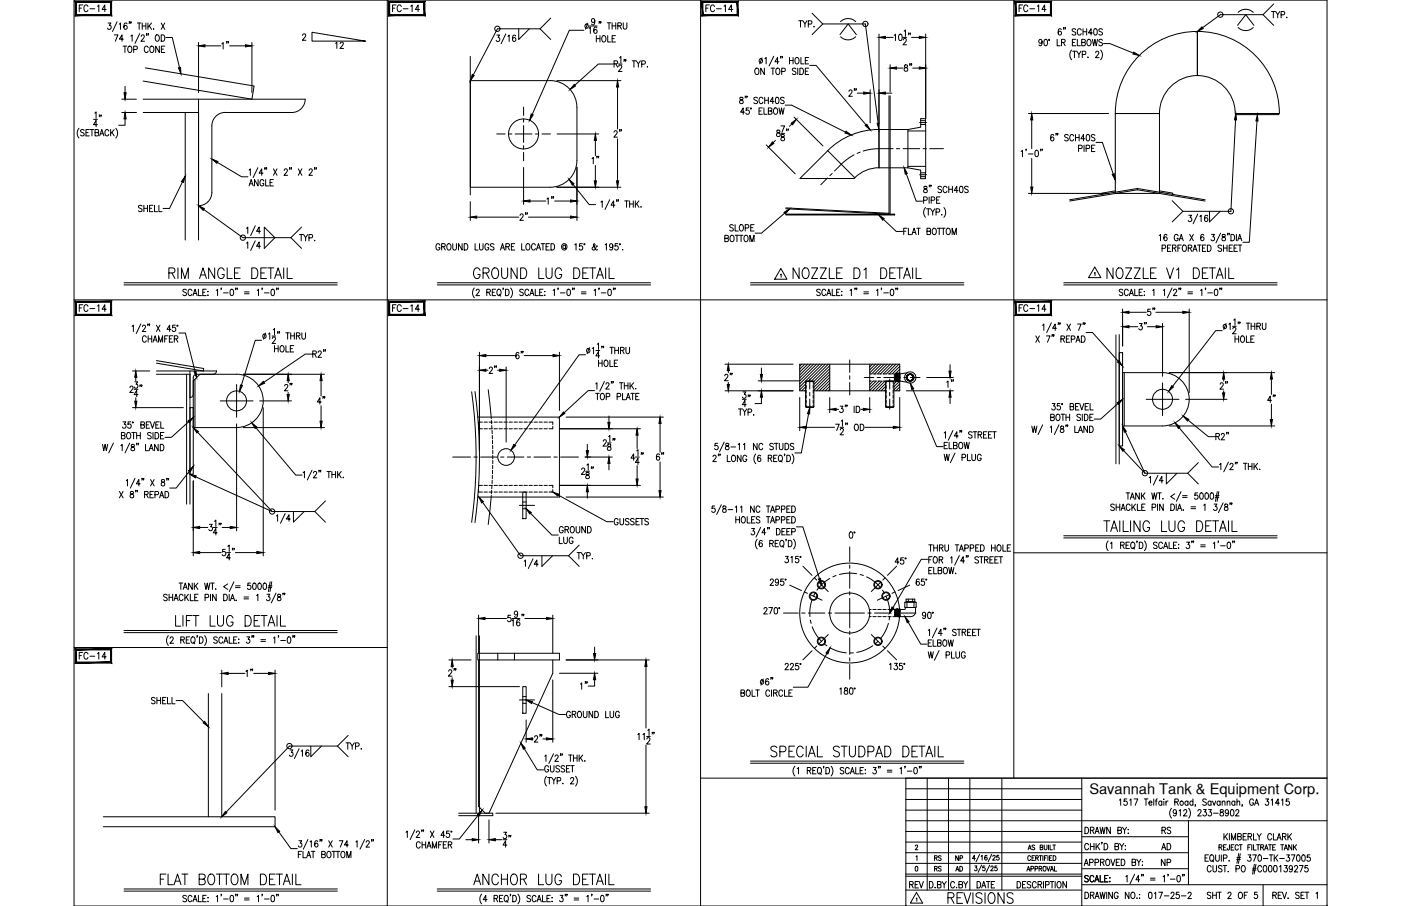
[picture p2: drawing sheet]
<svg xmlns="http://www.w3.org/2000/svg" width="432mm" height="279mm" viewBox="0 0 432 279" stroke-linecap="round" stroke-linejoin="round" font-family="sans-serif">
<defs><g id="words">
<g font-size="6.6">
<text x="51.2" y="87.1">RIM ANGLE DETAIL</text>
<text x="145" y="87.1">GROUND LUG DETAIL</text>
<text x="243.4" y="87.1">NOZZLE D1 DETAIL</text>
<text x="340.4" y="87.1">NOZZLE V1 DETAIL</text>
<text x="339.4" y="165.1">TAILING LUG DETAIL</text>
<text x="53.3" y="194.4">LIFT LUG DETAIL</text>
<text x="236.7" y="234.6">SPECIAL STUDPAD DETAIL</text>
<text x="48.7" y="274.1">FLAT BOTTOM DETAIL</text>
<text x="145" y="274.1">ANCHOR LUG DETAIL</text>
<text x="291.4" y="279.8">REVISIONS</text>
</g>
<text font-size="6.2" x="160.5" y="176.4">1/4</text>
<g font-size="5.7">
<text x="277.6" y="23.3">8&quot;</text>
<text x="260.7" y="31">2&quot;</text>
<text x="350" y="103">3&quot;</text>
<text x="86.8" y="121.7">2&quot;</text>
<text x="375" y="121.4">2&quot;</text>
<text x="137.2" y="209.9">2&quot;</text>
<text x="158.8" y="262.5" transform="rotate(-90 158.8 262.5)">34&quot;</text>
</g>
<g font-size="5.3">
<text x="23.6" y="4.9">FC-14</text>
<text x="119.9" y="4.9">FC-14</text>
<text x="216.6" y="4.9">FC-14</text>
<text x="313.3" y="4.9">FC-14</text>
<text x="67.4" y="16.2">1&quot;</text>
<text x="102.7" y="16.2">12</text>
<text x="188.4" y="43.4">2&quot;</text>
<text x="185.9" y="51.9" transform="rotate(-90 185.9 51.9)">1&quot;</text>
<text x="171.8" y="64.2" transform="rotate(-90 171.8 64.2)">1&quot;</text>
<text x="41.6" y="66.7">SHELL</text>
<text x="163.7" y="69.1" transform="rotate(-90 163.7 69.1)">2&quot;</text>
<text x="23.6" y="97.4">FC-14</text>
<text x="119.9" y="97.4">FC-14</text>
<text x="313.3" y="97.4">FC-14</text>
<text x="352.8" y="98.4">5&quot;</text>
<text x="158" y="111.8">6&quot;</text>
<text x="154.2" y="116.4" transform="rotate(-90 154.2 116.4)">2&quot;</text>
<text x="222.2" y="118.5">2&quot;</text>
<text x="101.2" y="125.9" transform="rotate(-90 101.2 125.9)">4&quot;</text>
<text x="389.8" y="125.2">4&quot;</text>
<text x="205.7" y="143.2" transform="rotate(-90 205.7 143.2)">6&quot;</text>
<text x="23.6" y="204.6">FC-14</text>
<text x="79" y="209.9" transform="rotate(-90 79 209.9)">1&quot;</text>
<text x="163.7" y="230">2&quot;</text>
<text x="279.4" y="275.2">REV</text>
</g>
<g font-size="4.9">
<text x="245.2" y="9.5">TYP.</text>
<text x="390.9" y="6.7">TYP.</text>
<text x="91.4" y="75.5">TYP.</text>
<text x="294.9" y="120.7" transform="rotate(-90 294.9 120.7)">1&quot;</text>
<text x="188.4" y="163">GUSSETS</text>
<text x="182" y="213.8" transform="rotate(-90 182 213.8)">1&quot;</text>
<text x="357" y="263.2">AD</text>
<text x="357.4" y="258.2">RS</text>
<text x="357" y="268.1">NP</text>
</g>
<text font-size="4.5" x="335.7" y="244.9">Savannah Tank &amp; Equipment Corp.</text>
<g font-size="4.4">
<text x="287.2" y="269.9">RS</text>
<text x="287.2" y="266.7">RS</text>
<text x="293.5" y="266.7">NP</text>
<text x="293.9" y="269.9">AD</text>
</g>
</g></defs>
<!-- layer: 0 -->
<g fill="none" stroke="#000" stroke-width=".31">
<path d="M22.8 0h386.2v279.4h-386.2zM119.4 0v279.4M215.9 0v279.4M312.5 0v240M22.8 92.5h386.2M275.8 117.3h.1M275.8 116.8l.1 .5M275.9 117.3h.1M275.9 117.3l-.1-.5 .1 .6M275.9 117.3v.1M275.9 115.4l.1 2.1M275.9 117.4l.1 .1"/>
<path d="M276 115.5l-.3 .2v1.5l.2 .1M276 115.5l.1 1.8M276 115.5h.1M276 117.5h.1M276.1 115.3h.1M276.1 115.3l.1 2.2M276.1 115.3l-.1 .2M276.1 117.3l-.1 .2M276.1 117.3h.1M276.1 117.3l.1 .2M276.1 115.3l.1 .2M276.2 117.5h.1"/>
<path d="M276.2 115.5l.1 1.8M276.2 115.5h.1M276.2 115.5l.2 1.8M276.3 115.3h.1M276.3 115.3l.1 2.2M276.3 115.3l-.1 .2M276.3 117.3l-.1 .2M276.3 117.3h.1M276.4 115.3l.1 2.2M276.4 117.3v.2M276.4 115.3v.2M276.4 117.5h.1"/>
<path d="M276.4 115.5l.1 1.8M276.4 115.5h.1M276.5 115.5l.1 1.8M276.5 115.3h.1M276.5 115.3l.2 2.2M276.5 115.3l.1 2.2M276.5 115.3v.2M276.5 117.3v.2M276.5 117.3h.1M276.6 117.3v.2M276.6 115.3l.1 2.2M276.6 115.3h-.1"/>
<path d="M276.6 115.3l.1 .2M276.6 117.5h.1M276.7 115.5l.1 1.9M276.7 117.5h.1M276.7 115.5h.1M276.8 115.3h.1M276.8 115.3l.1 2.2M276.8 115.3l-.1 .2M276.8 117.4l-.1 .1M276.8 117.4h.1M276.8 117.4l.1 .1M276.8 115.3l.1 .2"/>
<path d="M276.9 117.5h.1M276.9 115.5l.1 1.9M276.9 115.5h.1M277 115.3h.1M277 115.3l.1 2.2M277 115.3l-.1 .2M277 117.4l-.1 .1M277 117.4h.1M277 115.3l.2 2.2M277 117.4l.1 .1M277 115.3l.1 .2M277.1 117.5h.1"/>
<path d="M277.1 115.5l.1 1.9M277.1 115.5h.1M277.1 115.5l.2 1.9M277.2 115.3l.1 1.5zM277.2 115.3h.1M277.2 115.3l-.1 .2M277.2 117.4v.1M277.2 117.4h.1M277.3 115.3v.7M277.3 117.4v.1M277.3 115.3v.1M277.3 116v1.5l2.2 .4"/>
<path d="M279.4 116.7l.2-1a1.06 1.06 0 0 0 .5 1.6M279.5 115l-2.2 .3M279.6 115.7a1.12 1.12 0 0 0 .3 1.8 1.12 1.12 0 0 0 1.6-.7 1.12 1.12 0 0 0-1.1-1.4 1.02 1.02 0 0 0-.8 .9 1.02 1.02 0 0 0 .5 1M281.2 115.7l.3 .8-.2 .6-.5 .2-1-.2-.2-.9 .6-.7 1 .2 .3 .8-.6 .8-.6 .1-.4-.3-.3-.8 .6-.8 1 .2 .3 .9-.5 .7-.7 .1-.4-.3-.3-.8 .6-.8 1 .2 .3 .9-.6 .7-.5 .1-.6-.3-.2-.9 .7-.7 .9 .2 .3 .8-.2 .5-.5 .4-1-.3-.3-.7 .2-.4 .8-.6 .8 .4 .2 .9-.8 .7-.9-.3-.2-.5 .1-.7 .4-.4 .6-.1 .8 .7v.6l-.3 .5-.5 .2-.6-.1M312.5 170.5h96.5M22.8 199.7h96.6M215.9 240h193.1M279.2 240v39.4M285.8 240v34.5M292.3 240v34.5M298.9 240v34.5M308.8 240v34.5"/>
<path d="M333.4 240v39.4M279.2 253.1h129.8M279.2 259.7h54.2M279.2 256.4h54.2M279.2 249.8h54.2M279.2 246.5h54.2M279.2 243.2h54.2M333.4 258h32.9M366.3 253.1v19.7M279.2 266.3h54.2M279.2 274.5h54.2M279.2 269.6h54.2"/>
<path d="M279.2 270.2h54.2M279.2 263h87.1M333.4 272.8h75.6M333.4 267.9h32.9M389.3 272.8v6.6"/>
<circle cx="280.6" cy="116.4" r="1.17"/>
<circle cx="280.6" cy="116.4" r="1.74"/>
</g>
<!-- layer: SHOP TAG -->
<path d="M279.2 279.4h.1M409 279.4h.1" fill="none" stroke="#000" stroke-width=".31"/>
<!-- layer: DIM -->
<g fill="none" stroke="#000" stroke-width=".31">
<path d="M33.3 7.1h.9l-.5 .7a.6 .6 0 0 1 .5 1 .6 .6 0 0 1-1.1-.1M35.2 10.8h1.1l-.8 1.9M36.1 6.7l-1.4 3M36.7 7.5l.4-.4v2M37.9 14.2h1.2M38 12.1h-1.2l.8-1.3v1.9M38.5 14.2v2M39.1 7.4l-.4-.3a1.14 1.14 0 0 0 0 2 .57 .57 0 0 0 .5-.9 .57 .57 0 0 0-1-.1v.3M39.7 14.3l.2-.1a1 1 0 0 1 .8 1 1 1 0 0 1-.8 1 1.26 1.26 0 0 1-.2-1.9zM39.9 6.8l-.1 .5M40.3 11.1l.4-.3v1.9M40.4 6.8l-.1 .5"/>
<path d="M41.2 15.3l1-.1 .1-.3-.1-.6-1-.1v2M42.3 7.1h1.1M42.9 7.1v2M43.1 10.4l-1.5 3M43.5 11.2l.3-.4h.5l.2 .3-.3 .7-.8 .9h1.2M43.8 7.1v2M43.8 8h1.2M45 7.1v2M45.3 10.5l-.2 .4M45.6 7.1v2M45.7 14.7a.62 .62 0 0 0-.8-.5 .62 .62 0 0 0-.4 .8v.5a.62 .62 0 0 0 .4 .7 .62 .62 0 0 0 .8-.5M45.8 10.5h-.2h.2l-.2 .4"/>
<path d="M46 7.9l.7 1.2M46.5 14.3l.1-.1a1 1 0 0 1 .9 1 1 1 0 0 1-.9 1 1.28 1.28 0 0 1-.1-1.9zM46.7 7.1l-1.1 1.3M47.3 8.9v.2zM48.2 10.8h.1a1 1 0 0 1 .8 .9 1 1 0 0 1-.8 1 1.29 1.29 0 0 1-.1-1.9zM49.1 14.2v2l-1.1-2v2M49.7 10.8a.99 .99 0 0 1 1.1 .9 .99 .99 0 0 1-1.1 1zM49.7 7.1l1.1 2M49.7 15.2h.7M50.8 14.2h-1.1v2h1.1M50.8 7.1l-1.1 2M51.1 11.6h2l2.2 9.2"/>
<path d="M61.2 13.1v15.4M63.2 14.1h4.9M70.8 14.1h4.9M77.6 13.1v15.4M93.3 10.9l.3-.4h.3l.3 .3-1 1.6h1.1M153.1 10.8h.9l-.5 .8a.6 .6 0 0 1 .5 .9 .6 .6 0 0 1-1.1-.1M155.9 10.5l-1.4 3M156.5 11.2l.4-.4v2M158.9 11.1l-.3-.3a1.12 1.12 0 0 0-.1 2 .58 .58 0 0 0 .5-.8 .58 .58 0 0 0-1-.1v.2M159.9 8.9v3.3l3.3-3.3M169.7 12.2l-3.2-3.3h-13.2l-7.4 14.2M169.7 5.6l-3.2 3.3"/>
<path d="M180 9.3h-4.5l-11.5 26M181.2 7.1l-.8 1.9M181.6 8.7l.3-.4v2M181.6 8h2.4M183.3 6.4a.56 .56 0 0 1-.9 .4 .56 .56 0 0 1 .1-1l.3-.1a1.07 1.07 0 0 1 .6 1 1.07 1.07 0 0 1-.7 1l-.3-.3M183.8 11v2M183.8 11.9h1.1M184 8.6l-.4-.3a1.09 1.09 0 0 0-.6 1 1.09 1.09 0 0 0 .6 1 .56 .56 0 0 0 .5-.5 .56 .56 0 0 0-.5-.6 .56 .56 0 0 0-.6 .5M184.7 6.8l-.1 .4M184.9 11v2M185.2 6.8l-.1 .4M185.8 11.1l.1-.1a1 1 0 0 1 .9 1 1 1 0 0 1-.9 1 1.27 1.27 0 0 1-.1-1.9z"/>
<path d="M187.2 7h1.1M187.3 11v2h1M187.7 7v2M188.7 8h1.1M188.7 7v2M188.7 11.9h.6M188.9 19.7h-4.5l-7.2 6.6M189.3 19.7l.9-.1 .1-.7-1-.1v1.9M189.7 11h-1v2h1M189.8 7v2M189.8 19.7l.6 1M190.4 8l1-.1 .1-.7-1.1-.2v2"/>
<path d="M190.6 19.7h1.1M191 17.8l.4-.4v2M191 8l.5 1M192.1 7v1.4l.5 .6 .5-.3 .1-1.7M192.4 18.5h-.1h.1l-.1 .4M192.9 18.5l-.1 .4M194.8 18.8h1.1M195.4 18.8v1.9M196.1 18.8l.6 .9v1M197.4 18.8l-.7 .9M197.8 19.8l1-.2-.1-.8h-.9v1.9M234.9 17.8l-.8 1.9"/>
<path d="M235.7 18.1l.4-.4v2M238.5 17.4l-1.5 3M240.1 19.1h-1.3l.8-1.4v2M240.7 17.4l-.2 .5M241.2 17.4h-.2h.2l-.2 .5M243.3 17.7v2M243.3 18.7h1.1M244.4 17.7v2M245.3 17.8l.2-.1a1 1 0 0 1 .8 1 1 1 0 0 1-.8 1 1.27 1.27 0 0 1-.2-1.9zM246.8 17.7v2h1M248.2 18.7h.6M249.2 17.7h-1v2h1"/>
<path d="M253.6 7.4h13.1l4 30.6M258.9 10.7l2.5-3.3 2.5 3.3M259.1 6.7a3.3 3.3 0 0 1 4.6 0M259.1 11.3a3.3 3.3 0 0 0 4.6 0M270.9 10.5v27.4M272.9 11.5h2.4M274.3 20v8.3M275.6 10.9l.4-.4v2M277.2 10.6l.2-.1a1.07 1.07 0 0 1 .7 1 1.07 1.07 0 0 1-.7 1 1.35 1.35 0 0 1-.2-1.9zM278.3 11.5h1.1M278.4 12.3l.2-.3 .4-.1 .3 .5-1 1.4h1.1M278.7 9.6l.4-.4v2"/>
<path d="M280.1 10.3l-.1 .4M280.6 10.3h-.1h.1l-.1 .4M280.9 11.5h2.4M285.3 10.5v26M321.2 12.8l-.2 .5a.55 .55 0 0 1-.8-.2 .55 .55 0 0 1 .2-.7 .55 .55 0 0 1 .7 0l.1 .4a.96 .96 0 0 1-.7 1.3l-.3-.3M322 12.2l.2-.1a1.09 1.09 0 0 1 .7 1 1.09 1.09 0 0 1-.7 1l-.4-.4-.1-.4zM325.8 12.1v2h1M327.1 9.1l-.3-.3a1.11 1.11 0 0 0-.1 2 .55 .55 0 0 0 .5-.5 .55 .55 0 0 0-.5-.6 .55 .55 0 0 0-.6 .5M327.2 13.1l.9-.1 .1-.7-1-.2v2M327.7 13.1l.6 1M327.9 8.6h-.2h.2l-.2 .4M328.4 8.6l-.2 .4"/>
<path d="M330.3 15.4a2.3 2.3 0 0 0 0 3M330.5 13.1h.7M330.6 15.8h1.1M331.2 15.8v2M331.6 9.1l-.4-.3-.8 .3 .2 .5 .9 .5-.1 .6-.6 .1-.4-.3M331.6 12.1h-1.1v2h1.1M331.9 15.8l.6 .9v1.1M332 12.1v2h1M333.2 15.8l-.7 .9M333.2 9.3a.61 .61 0 0 0-.7-.4 .61 .61 0 0 0-.5 .7v.5a.61 .61 0 0 0 .5 .7 .61 .61 0 0 0 .7-.4M333.4 13.1l.9-.1 .1-.7-1-.2v2l1-.2 .1-.5-.4-.3M333.6 16.8l.9-.1 .1-.7-1-.2v2"/>
<path d="M333.8 8.8v2M333.8 9.8h1.1M334.9 8.8v2M335.3 17.6h.1M335.3 12.2l.2-.1a1.01 1.01 0 0 1 .8 1 1.01 1.01 0 0 1-.8 1 1.24 1.24 0 0 1-.2-1.9zM336.7 10.2h-1.2l.8-1.4v2M336.7 12.1l.4 2 .4-2 .4 2 .4-2M337.3 9l.2-.2a1.07 1.07 0 0 1 .7 1 1.07 1.07 0 0 1-.7 1l-.4-.4v-.4zM337.7 16.3l.3-.5h.3l.4 .4-.3 .6-.8 1h1.2M339.2 15.4a2.24 2.24 0 0 1 0 3M339.8 9.1l-.4-.3-.7 .3 .1 .5 1 .7v.2l-.4 .3-.7-.3M339.8 12.4l-.4-.3-.6 .1v.7l.8 .4 .2 .5-.4 .3-.7-.3"/>
<path d="M340.1 13.4h2l7.2 3M381.4 7.8l2.5-3.3 2.6 3.3M381.6 8.5a3.3 3.3 0 0 0 4.7 0M381.6 3.8a3.3 3.3 0 0 1 4.7 0M389.3 4.5h-13.2l-5.5 4.1M24.3 39.6a2.31 2.31 0 0 0 0 3M27.5 39.9h-1v2h1M27.8 39.9h1.1M28.3 39.9v2M28.8 36.8h1.2M29.2 34.9l.4-.4v2M30 38.4h-1.2l.8-1.3v2"/>
<path d="M30.7 35.5l-.1 .5M31.2 35.5h-.1h.1l-.1 .5M34.1 39.9v2M35.2 39.9l-1.1 1.4M35.7 39.6a2.31 2.31 0 0 1 0 3M37.5 30.6h4.6M37.5 34.7h4.6M38.5 36.7v1.9h-1.9M38.5 26.6v2M171.6 24.9h19.8M190.3 26.8v13M190.7 20.5l.1-.3 .5-.1 .3 .5-1 1.4h1.1"/>
<path d="M199.5 20.5v.2zM228.1 30.1v.5a.8 .8 0 0 1 .8 .4 .8 .8 0 0 1 0 .9 .65 .65 0 0 1-1-.5 .65 .65 0 0 1 .8-.7l.3-.2-.1-.4zM229.5 34.6h-1.2l.8-1.3v1.9M229.8 29.7l-.2 .5M230.3 29.7h-.2h.2l-.2 .5M230.8 33.3h-.8v.8a.62 .62 0 0 1 .9 .1 .62 .62 0 0 1-.1 .9 .62 .62 0 0 1-.9-.2M232.9 21.1l.2-.1a1 1 0 0 1 .8 1 1 1 0 0 1-.8 1 1.26 1.26 0 0 1-.2-1.9zM233.5 30.3l-.4-.3-.6 .1-.1 .5 .9 .5 .2 .6-.4 .3-.8-.3M233.9 34.2h.7M235 33.3h-1.1v1.9h1.1M235.1 30.5a.62 .62 0 0 0-.7-.5 .62 .62 0 0 0-.5 .7v.5a.62 .62 0 0 0 .5 .8 .62 .62 0 0 0 .7-.5M235.5 33.3v1.9h.9"/>
<path d="M235.6 21v2l-1.1-2v2M235.7 30v2M235.7 30.9h1.1M236.8 34.2l1-.1v-.6l-1-.2v1.9l1-.1 .1-.5-.4-.4M236.8 30v2M237.7 21h1.1M238.2 21v2M238.6 31.3h-1.2l.8-1.3v2M238.7 33.4l.2-.1a1 1 0 0 1 .8 1 1 1 0 0 1-.8 .9 1.24 1.24 0 0 1-.2-1.8zM239.2 30.1l.2-.1a1.06 1.06 0 0 1 .7 1 1.06 1.06 0 0 1-.7 1l-.2-.1-.2-.8zM239.4 21.1l.2-.1a1 1 0 0 1 .8 1 1 1 0 0 1-.8 1 1.28 1.28 0 0 1-.2-1.9zM240.1 33.3l.4 1.9 .4-1.9 .4 1.9 .4-1.9"/>
<path d="M240.7 38.8h1.1l-.8 2M240.9 22.1l1.1-.2-.1-.8-1-.1v2M241.7 30.3l-.4-.3-.7 .3v.3l1.1 .8v.3l-.4 .3-.7-.3M242 32.4h2l16.6 8.4M242.5 39.9h-.1h.1l-.1 .4M243 39.9l-.2 .4M244.1 38.2l-.8 .7M244.7 36.1l9 8.9M245.3 21.3l-.4-.3-.7 .3 .2 .5 .9 .6v.3l-.4 .3-.7-.3M245.9 21v2M246.5 21a.99 .99 0 0 1 1.2 1 .99 .99 0 0 1-1.2 1zM248.2 21.9h.6"/>
<path d="M249.2 21h-1v2h1M249.6 20.2h1.9l15.4 18.3M268.2 27.7v10.2M272.9 28.7h1.9M317 35h24.7M318 37v8.8M380.8 37l-1.4 28.2h-14.8M387.4 37.3l-2.4 37.4h-1.9M26 40.2l-.5-.3-.7 .3 .2 .5 1 .7v.2l-.5 .3-.7-.3M26.5 40.9h.6M29.3 40.9l1-.1v-.8l-1-.1v2l1-.1 .1-.5-.4-.4M30.7 41.9l.7-2 .6 2"/>
<path d="M31 41.3h.8M33.5 40.4a.61 .61 0 0 0-.7-.5 .61 .61 0 0 0-.5 .8v.5a.61 .61 0 0 0 .5 .7 .61 .61 0 0 0 .7-.5M34.5 40.8l.7 1.1M56.2 56.1l-4 8.2h-1.9M67 50.1l7.5 4.4h1.9M76.8 52.5l.4-.4v2M76.8 57.3l.6-1.9 .6 1.9M77 56.7h.8M79.5 51.7l-1.5 3M79.5 55.4v1.9l-1.1-1.9v1.9M81.1 53.4h-1.2l.8-1.3v2M81.3 55.8a.61 .61 0 0 0-.7-.4 .61 .61 0 0 0-.5 .7v.5a.61 .61 0 0 0 .6 .7 .61 .61 0 0 0 .6-.7h-.4"/>
<path d="M81.7 51.8l-.1 .5M81.9 55.4v1.9h.9M82.2 51.8h-.2h.2l-.2 .5M83.2 56.3h.7M84.3 55.4h-1.1v1.9h1.1M84.3 52.1l1.1 2M85.4 52.1l-1.1 2M87.6 52.6l.3-.5h.4l.3 .4-1.1 1.6h1.1M89.4 51.8l-.2 .5M89.9 51.8h-.2h.2l-.2 .5M91.9 52.1l1.1 2M93 52.1l-1.1 2"/>
<path d="M95.3 52.6l.3-.5h.3l.3 .4-1 1.6h1.1M97 51.8l-.1 .5M97.5 51.8l-.1 .5M161.4 51.6v11.4M171.6 57.7h19.8M171.7 41.3h12.8M176.6 56.9l5 6.2h2M177.8 51.6v16.4M183.5 43.3v4.7M183.5 51v4.8M190.3 42.8v13M236.2 44.7l8.9 8.9"/>
<path d="M239 43.3l-.7 .7M239.5 40.2v.6a.72 .72 0 0 1 .8 .4 .72 .72 0 0 1-.2 .9 .63 .63 0 0 1-.8-.7 .63 .63 0 0 1 .8-.5l.3-.3-.1-.4zM240.7 41.1h1.1M240.9 41.6v.5a.72 .72 0 0 1 .8 .4 .72 .72 0 0 1-.3 .9 .63 .63 0 0 1-.8-.6 .63 .63 0 0 1 .9-.6l.2-.3-.1-.3zM279.3 53.6l3.1 8.4h2M284.8 57.5v.6a.8 .8 0 0 1 .8 .4 .8 .8 0 0 1 0 .8 .65 .65 0 0 1-1-.4 .65 .65 0 0 1 .9-.7l.2-.3-.1-.4zM286.5 57.2l-.1 .4M287 57.2h-.2h.2l-.2 .4M290.2 57.7l-.4-.3-.6 .1v.6l.8 .5 .2 .5-.4 .3-.7-.3M291.9 57.9a.62 .62 0 0 0-.8-.4 .62 .62 0 0 0-.4 .7v.5a.62 .62 0 0 0 .4 .7 .62 .62 0 0 0 .8-.5M292.4 57.4v2M292.4 58.4h1.1"/>
<path d="M293.5 57.4v2M295.3 58.8h-1.2l.8-1.4v2M295.9 57.5l.3-.1a1.06 1.06 0 0 1 .6 1 1.06 1.06 0 0 1-.6 1l-.3-.1-.2-.7zM298.4 57.7l-.4-.3-.7 .3 .2 .5 .9 .6v.3l-.4 .3-.7-.3M314.7 46.7l.4-.4v2M316.3 46.1l-.1 .4M316.9 47.5h1.5M317 59.6h24.7M318 48.8v8.9M319.2 46.4l.2-.1a1.09 1.09 0 0 1 .7 1 1.09 1.09 0 0 1-.7 1 1.43 1.43 0 0 1-.2-1.9zM320.8 46.1l-.2 .4M321.3 46.1h-.2h.2l-.2 .4"/>
<path d="M324.8 41.8l-.5-.3a1.13 1.13 0 0 0 .1 2 .55 .55 0 0 0 .5-.6 .55 .55 0 0 0-.5-.6 .55 .55 0 0 0-.6 .5M325.6 41.2l-.2 .5M326.1 41.2h-.2h.2l-.2 .5M329.2 41.8l-.4-.3-.5 .1-.1 .5 .9 .5 .1 .6-.4 .3-.7-.3M330.9 42a.62 .62 0 0 0-.7-.5 .62 .62 0 0 0-.5 .7v.5a.62 .62 0 0 0 .5 .8 .62 .62 0 0 0 .7-.5M331.5 41.5v2M331.5 42.4h1.1M332.4 45.8l1-.1v-.8l-1-.1v1.9M332.6 41.5v2M334.1 44.8v1.9M334.3 42.8h-1.2l.8-1.3v2M334.8 45.8l.9-.1 .1-.7-1-.2v1.9"/>
<path d="M335 41.6l.2-.1a1.06 1.06 0 0 1 .7 1 1.06 1.06 0 0 1-.7 1l-.2-.1-.2-.8zM336.4 45.7h.7M337.5 41.8l-.4-.3-.8 .3 .1 .3 1.1 .8v.3l-.4 .3-.8-.3M337.5 44.8h-1.1v1.9h1.1M337.8 43.9h2l3.3 9.8M62.8 64.6l12.1 8.7h14.8M76 70.4l.4-.4v2M76 75l.4-.4v2M78.7 69.6l-1.4 3M78.7 74.3l-1.4 3M80.3 71.3h-1.2l.8-1.3v2M80.3 75.9h-1.2l.8-1.3v2"/>
<path d="M81.4 70l3.3 3.3-3.3 3.3zM89.7 73.3l3.2 3.3M92.9 70l-3.2 3.3M135.6 75.6a.62 .62 0 0 0-.8-.5 .62 .62 0 0 0-.4 .8v.5a.62 .62 0 0 0 .6 .7 .62 .62 0 0 0 .6-.7h-.4M136.1 76.1l1-.1 .1-.7-1.1-.2v2M136.7 76.1l.5 1M138 75.2l.2-.1a1 1 0 0 1 .8 1 1 1 0 0 1-.8 1 1.24 1.24 0 0 1-.2-1.9zM139.6 75.1v1.4l.4 .6 .6-.3 .1-1.7M142.4 75.1v2l-1.1-2v2M143.1 75.1a1 1 0 0 1 1.1 1 1 1 0 0 1-1.1 1zM144.9 62.2v5.8M146.4 75.1v2h1"/>
<path d="M146.9 67h13M147.8 75.1v1.7l.5 .3 .5-.3 .1-1.7M150.6 75.6a.61 .61 0 0 0-.7-.5 .61 .61 0 0 0-.4 .8v.5a.61 .61 0 0 0 .6 .7 .61 .61 0 0 0 .5-.7h-.3M152.3 75.4l-.5-.3-.7 .3 .2 .5 .9 .5 .1 .4-.5 .3-.7-.3M154.2 77.1l.7-2 .6 2M154.5 76.5h.8M155.9 76.1l1-.1v-.8l-1-.1v2M156.5 76.1l.5 1M157.6 76.1h.6M158.6 75.1h-1v2h1M160.8 75.1v2h1M162.4 75.2l.1-.1a1 1 0 0 1 .9 1 1 1 0 0 1-.9 1 1.28 1.28 0 0 1-.1-1.9z"/>
<path d="M162.9 67h12.9M163.3 62h4.9M165 75.6a.61 .61 0 0 0-.7-.5 .61 .61 0 0 0-.5 .8v.5a.61 .61 0 0 0 .5 .7 .61 .61 0 0 0 .7-.5M165.3 77.1l.7-2 .6 2M165.6 76.5h.8M166.8 75.1h1.1M167.3 75.1v2M168.3 76.1h.6M169.3 75.1h-1v2h1M169.8 75.1a.99 .99 0 0 1 1.2 1 .99 .99 0 0 1-1.2 1zM171 62h4.8M174.3 75.9l-.1-.2a.49 .49 0 0 0-.7 .4 .49 .49 0 0 0 .7 .4l.1-.1"/>
<path d="M174.3 75.6v1a.84 .84 0 0 0 .3-1.1 .84 .84 0 0 0-1.1-.3 .84 .84 0 0 0-.4 1.1 .83 .83 0 0 0 .5 .7 .83 .83 0 0 0 .9-.2M177.1 75.5l.4-.4v2M179.5 75.1h-.8l-.1 .9a.61 .61 0 0 1 .9 0 .61 .61 0 0 1-.1 .9 .61 .61 0 0 1-.9-.2M184.1 76l-.2-.1-.8 1.2-.4-.1-.2-.3 .1-.3 .8-.8-.3-.5-.2 .3 .2 .8 .6 .8 .3 .1 .1-.2M185.2 62.3l.4-.3v1.9M186.5 75.5l.4-.4v2M187.9 61.6l-1.4 3M188.9 75.8a.53 .53 0 0 1-.7 .4 .53 .53 0 0 1-.2-.8 .53 .53 0 0 1 .8 0l.1 .4a.95 .95 0 0 1-.6 1.3l-.4-.3M189.5 63.3h-1.2l.8-1.3v1.9M190.2 61.7h-.2h.2l-.2 .4M190.4 75.1h-.8l-.1 .9a.61 .61 0 0 1 .9 0 .61 .61 0 0 1-.1 .9 .61 .61 0 0 1-.9-.2M190.6 61.7l-.1 .4"/>
<path d="M191.9 76.9v.2zM192.6 62h1.1M193.1 62v1.9M194.1 62v1.9M194.1 62.9h1.1M195.2 62v1.9M195.8 62v1.9M196.2 62.8l.7 1.1M196.9 62l-1.1 1.3M197.6 63.8v.1zM223.4 73.5l.9-.1 .1-.7-1-.1v1.9l1-.2v-.6l-.3-.2M225.3 72.6h.2a1 1 0 0 1 .8 .9 1 1 0 0 1-.8 1 1.26 1.26 0 0 1-.2-1.9z"/>
<path d="M226 69.6l-.4-.3-.7 .3 .1 .3 1 .8v.3l-.4 .2-.7-.2M226.6 69.3v1.9h.9M226.6 72.6h1.1M227.1 72.6v1.9M227.9 72.6h1.1M228.2 69.4l.1-.1a1 1 0 0 1 .9 1 1 1 0 0 1-.9 .9 1.29 1.29 0 0 1-.1-1.8zM228.4 72.6v1.9M229.6 72.6h.2a1 1 0 0 1 .8 .9 1 1 0 0 1-.8 1 1.28 1.28 0 0 1-.2-1.9zM229.7 70.3l1-.1v-.8l-1-.1v1.9M231.1 74.5v-1.9l.7 1.9 .6-1.9v1.9M231.4 70.2h.6M232.4 69.3h-1v1.9h1"/>
<path d="M241.9 65.7l-7.2 6.2h-2M272.3 67.6l3.9 3.8h2M278.5 71.3h.7M279.6 70.4h-1.1v1.9M280 70.4v1.9h.9M281.1 72.3l.6-1.9 .7 1.9M281.3 71.7h.8M282.5 70.4h1.1M283.1 70.4v1.9M284.7 61.8l.9-.1v-.9l-.9-.1v2M285.2 64a2.24 2.24 0 0 0 0 3M285.6 64.4h1.1"/>
<path d="M285.7 71.3l1-.1v-.7l-1-.1v1.9h1l.1-.6-.4-.4M286.1 64.4v2M286.4 60.7v2M286.8 64.4l.7 .9v1.1M287 61.8l1-.1v-.8l-1-.2v2M287.5 70.7l.3-.3a1 1 0 0 1 .8 1 1 1 0 0 1-.8 .9l-.5-.7zM288.1 64.4l-.6 .9M288.5 65.4l1-.1v-.8l-1-.1v2M288.7 61.7h.6M288.9 70.4h1.1M289.5 70.4v1.9M289.7 60.7h-1v2h1"/>
<path d="M290.2 70.4h1.1M290.3 66.2v.2zM290.7 70.4v1.9M290.9 64a2.31 2.31 0 0 1 0 3M291.8 70.7l.3-.3a1 1 0 0 1 .8 1 1 1 0 0 1-.8 .9l-.5-.7zM293.5 72.3v-1.9l.6 1.9 .6-1.9v1.9M357.3 72.6l.4-.3v2M358.2 76.6l1-.2-.1-.8h-.9v1.9M359.7 72.6l-.4-.3a1.1 1.1 0 0 0-.6 .9 1.1 1.1 0 0 0 .6 1.1 .58 .58 0 0 0 .4-.9 .58 .58 0 0 0-.9-.1l-.1 .3M359.8 76.5h.7M360.9 75.6h-1.1v1.9h1.1M361.3 61.9l3.3 3.3-3.3 3.3"/>
<path d="M361.4 76.5l.9-.1 .1-.6-1-.2v1.9M361.9 76.5l.6 1M363 76.5h.7M363.1 72.7a.62 .62 0 0 0-.7-.4 .62 .62 0 0 0-.5 .7v.5a.62 .62 0 0 0 .6 .8 .62 .62 0 0 0 .6-.8h-.4M363.4 74.3l.7-2 .6 2M363.7 73.6h.8M364.1 75.6h-1.1v1.9M364.7 75.6h.2a1 1 0 0 1 .8 .9 1 1 0 0 1-.8 1 1.26 1.26 0 0 1-.2-1.9zM366.2 76.5l1-.1 .1-.6-1.1-.2v1.9M366.4 66.4h.9l-.5 .7a.6 .6 0 0 1 .5 .9 .6 .6 0 0 1-1.1 0M366.7 72.3l1.1 2M366.8 76.5l.5 1"/>
<path d="M367.7 77.5l.6-1.9 .6 1.9M367.8 72.3l-1.1 2M367.9 76.9h.8M369.1 75.6h1.1M369.2 66l-1.5 3M369.7 75.6v1.9M369.8 66.7l.4-.3v1.9M370.6 76.5h.6M371 72.6l-.5-.3a1.14 1.14 0 0 0 .1 2 .58 .58 0 0 0 .5-.9 .58 .58 0 0 0-1-.1v.3M371.6 75.6h-1v1.9h1M372.1 75.6a1 1 0 0 1 1.2 .9 1 1 0 0 1-1.2 1zM372.2 66.7l-.3-.3a1.1 1.1 0 0 0-.7 .9 1.1 1.1 0 0 0 .6 1 .58 .58 0 0 0 .5-.7 .58 .58 0 0 0-.8-.4l-.3 .5"/>
<path d="M372.8 65.2v3.3l3.3-3.3M373.4 72.3h.9l-.5 .7a.6 .6 0 0 1 .5 1 .6 .6 0 0 1-1-.1M376.2 71.9l-1.4 3M376.5 75.8l-.4-.2-.7 .2 .2 .5 .8 .4v.7l-.6 .1-.4-.2M376.8 72.4v.5a.72 .72 0 0 1 .8 .5 .72 .72 0 0 1-.3 .9 .64 .64 0 0 1-.7-.7 .64 .64 0 0 1 .8-.6l.2-.3-.1-.3zM377.1 76.5h1.1M377.1 75.6v1.9M378.2 75.6v1.9M378.4 72h-.1h.1l-.1 .5M378.8 76.5h.7M378.9 72l-.1 .5M379.4 72.3a1 1 0 0 1 1.1 1 1 1 0 0 1-1.1 1z"/>
<path d="M379.9 75.6h-1.1v1.9h1.1M380.3 76.5h.7M381.1 72.3v2M381.4 75.6h-1.1v1.9h1.1M381.5 74.3l.6-2 .6 2M381.6 75.6h1.1M381.7 73.6h.8M382.2 75.6v1.9M38.2 87.2h65.7M38.2 87.9h65.7M43.4 99.9l-1.4 3M45.7 100h-.2h.2l-.2 .5"/>
<path d="M46.1 100l-.1 .5M57.5 89.5l-.4-.3-.6 .1-.1 .6 .9 .4 .2 .6-.4 .3-.7-.3M59.2 89.7a.62 .62 0 0 0-.8-.5 .62 .62 0 0 0-.4 .7v.5a.62 .62 0 0 0 .4 .8 .62 .62 0 0 0 .8-.5M59.5 91.2l.6-2 .6 2M59.7 90.5h.8M61.2 89.2v2h.9M62.5 90.1h.6M63.5 89.2h-1v2h1M64.1 89.9v.1zM64.1 91v.2zM66.7 89.6l.4-.4v2M68.9 90.3h1.4"/>
<path d="M71.1 89.3l.3-.1a1.07 1.07 0 0 1 .6 1 1.07 1.07 0 0 1-.6 1l-.3-.1-.2-.8zM75.4 90h1.4M75.4 90.6h1.4M79.3 89.6l.4-.4v2M81.5 90.3h1.4M83.7 89.3l.3-.1a1.06 1.06 0 0 1 .6 1 1.06 1.06 0 0 1-.6 1l-.5-.9zM134.8 87.2h65.7M134.8 87.9h65.7M146.2 88.8a2.3 2.3 0 0 0 0 3M146.8 89.7l.3-.5h.3l.3 .4-.2 .6-.8 1h1.1M150 90.1l1-.1v-.7l-1-.1v2M150.6 90.1l.6 1.1"/>
<path d="M151.7 90.1h.7M152.8 89.2h-1.1v2h1.1M153.5 89.3l.1-.1a1 1 0 0 1 .9 1 1 1 0 0 1-.9 1 1.24 1.24 0 0 1-.1-1.9zM153.9 90.8l.4 .6M155.8 89.2a1 1 0 0 1 1.1 1 1 1 0 0 1-1.1 1zM157.4 88.8a2.24 2.24 0 0 1 0 3M161.3 89.5l-.4-.3-.7 .3 .1 .4 .9 .5-.1 .7-.5 .1-.4-.3M163 89.7a.61 .61 0 0 0-.8-.5 .61 .61 0 0 0-.4 .7v.5a.61 .61 0 0 0 .4 .8 .61 .61 0 0 0 .8-.5M163.3 91.2l.6-2 .7 2M163.5 90.5h.8M165 89.2v2h.9M166.3 90.1h.7"/>
<path d="M167.4 89.2h-1.1v2h1.1M167.8 89.9h.2zM167.9 91v.2zM170.5 89.6l.4-.4v2M172.7 90.3h1.4M174.9 89.3l.3-.1a1.06 1.06 0 0 1 .6 1 1.06 1.06 0 0 1-.6 1 1.43 1.43 0 0 1-.3-1.9zM179.2 90h1.4M179.2 90.6h1.4M183.1 89.6l.4-.4v2M185.3 90.3h1.5M187.6 89.3l.4-.1a1.15 1.15 0 0 1-.2 2 1.43 1.43 0 0 1-.2-1.9zM231.3 87.2h65.8"/>
<path d="M231.3 87.9h65.8M252.8 89.5l-.4-.3-.7 .3 .2 .4 .8 .5v.7l-.6 .1-.4-.3M254.5 89.7a.61 .61 0 0 0-.7-.5 .61 .61 0 0 0-.5 .7v.5a.61 .61 0 0 0 .4 .8 .61 .61 0 0 0 .8-.5M254.8 91.2l.7-2 .6 2M255.1 90.5h.7M256.5 89.2v2h1M257.9 90.1h.6M258.9 89.2h-1v2h1M259.4 89.9h.1zM259.4 91v.2zM262 89.6l.4-.4v2M266.2 90h1.5"/>
<path d="M266.2 90.6h1.5M270.2 89.6l.3-.4v2M272.4 90.3h1.4M274.6 89.3l.4-.1a1.15 1.15 0 0 1-.2 2l-.4-.4v-.5zM324 99.5l-1.4 3.1M326.3 99.6l-.2 .5M326.7 99.6h-.1h.1l-.1 .5M327.9 87.2h65.7M327.9 87.9h65.7M328.8 99.9l1.1 2M329.9 99.9l-1.1 2M332.1 99.9h1.1l-.8 2"/>
<path d="M333.9 99.6l-.1 .5M334.4 99.6h-.2h.2l-.2 .5M346 95.3v11.4M346.1 89.5l-.4-.3-.6 .1-.1 .6 .9 .4 .2 .6-.4 .3-.7-.3M347.7 89.7a.62 .62 0 0 0-.7-.5 .62 .62 0 0 0-.5 .7v.5a.62 .62 0 0 0 .5 .8 .62 .62 0 0 0 .7-.5M348 96.3h5.3M348.1 91.2l.6-2 .6 2M348.3 90.5h.8M349.7 89.2v2h1M351.1 90.1h.6M352.1 89.2h-1v2h1M352.7 89.9v.1z"/>
<path d="M352.7 91v.2zM355.2 89.6l.4-.4v2M356.3 96.3h8.3M358.3 99.7v16.3M358.5 89.6l.4-.4v2M361.2 88.8l-1.4 3M361.7 89.7l.3-.5h.4l.3 .4-1.1 1.6h1.2M366.1 90h1.4M366.1 90.6h1.4M366.5 95.3v25.8M370 89.6l.4-.4v2M372.2 90.3h1.5"/>
<path d="M374.5 89.3l.4-.1a1.15 1.15 0 0 1-.2 2 1.43 1.43 0 0 1-.2-1.9zM377.9 99.8l-.7 1.8M380.2 98.7l.4-.4v2M381.7 99.4h-.1h.1l-.1 .4M382.2 99.4l-.2 .4M384.1 99.7h1.1M384.7 99.7v1.9M385.6 99.7v1.9M386.7 99.7v1.9M389.1 99.7v1.6l.4 .3 .6-.3 .1-1.6M40.1 119.5l.1-.4a.56 .56 0 0 1 .8 .2 .56 .56 0 0 1-.2 .8l-.8 .9h1.1M40.7 100.6l.4-.3v1.9"/>
<path d="M40.8 114.4h5.4M41.5 117.8h.9l-.5 .7a.6 .6 0 0 1 .5 .9 .6 .6 0 0 1-1-.1M41.8 116.4v1M43.2 118.8l-.1 .5M43.7 118.8l-.1 .5M43.9 100.7l.1-.3 .5-.1 .4 .5-1.1 1.4h1.1M45.1 104a.61 .61 0 0 0-.8-.4 .61 .61 0 0 0-.4 .7v.5a.61 .61 0 0 0 .5 .7 .61 .61 0 0 0 .7-.4M45.7 103.5v2M45.7 104.5h1.1M46.8 103.5v2M47.2 105.5l.6-2 .7 2M47.4 104.9h.8"/>
<path d="M48.2 100.3l1.1 1.9M48.9 105.5v-2l.6 2 .6-2v2M49.3 100.3l-1.1 1.9M50.8 104.5h.6M51.8 103.5h-1v2M52.2 104.5h.6M52.7 101.6h-1.2l.8-1.3v1.9M53.2 103.5h-1v2h1M53.7 104.5l1-.1 .1-.7-1.1-.2v2M54 100.3h-.8l-.1 .8a.61 .61 0 0 1 .9 0 .61 .61 0 0 1-.1 .9 .61 .61 0 0 1-.8-.1M54.3 104.5l.5 1M55.2 102.7h1.9l3 11.8"/>
<path d="M75 115.4h25M80.6 104.9h-1.9l-4.3 13.9M81.9 102.7l-.8 1.9M82.7 103l.4-.4v2M83.9 103.6h1.1M83.9 104.4l.3-.5 .5 .1 .2 .3-1 1.6h1.1M84.2 101.7l.4-.4v2M84.6 106.6v1.9M84.6 107.5h1.1M85.7 102.4l-.2 .4M85.7 106.6v1.9M86.2 102.4h-.2h.2l-.2 .4"/>
<path d="M86.6 106.7l.2-.1a1 1 0 0 1 .8 1 1 1 0 0 1-.8 .9 1.26 1.26 0 0 1-.2-1.8zM88.1 102.6h1.1M88.1 106.6v1.9h1M88.6 102.6v2M89.5 107.5h.6M89.6 102.6v2M89.6 103.6h1.1M90.5 106.6h-1v1.9h1M90.7 102.6v2M91.4 103.6l.9-.1 .1-.7-1-.2v2M91.9 103.6l.6 1M93 102.6v1.4l.5 .6 .6-.3v-1.7"/>
<path d="M96.1 109.2h-2l-12.8 8.7M96.4 109.2l.9-.1 .1-.7-1-.2v2M96.9 109.2l.6 1M98.1 108.7l.3-.5 .5 .1 .1 .3-.2 .6-.8 1h1.1M99 117.4v4.7M99.8 107.9l-.1 .5M100.3 107.9h-.2h.2l-.2 .5M147.8 108.6v30.3M149.8 109.7h8.8M156 113.2v23.1M161.5 109.7h9M172.4 108.6v18"/>
<path d="M180.5 109.4h-2l-19.9 27.9M181.7 107.2l-.7 1.9M182.5 107.5l.4-.4v2M183.6 118.4l.4-.4v2M183.7 108.1h1.1M184.1 106.2l.4-.4v2M184.5 111.1v1.9M184.5 112h1.1M184.8 109.7h-1.1l.8-1.3v2M185.6 106.8l-.2 .5M185.6 111.1v1.9M186.1 106.8l-.2 .5"/>
<path d="M186.3 117.6l-1.5 3.1M186.5 111.1h.1a1 1 0 0 1 .8 .9 1 1 0 0 1-.8 1 1.29 1.29 0 0 1-.1-1.9zM186.8 118.5l.3-.5h.3l.3 .4-.2 .6-.8 1h1.1M188 111.1v1.9h.9M188 107.1h1.1M188.5 117.7h-.1h.1l-.1 .5M188.5 107.1v2M189 117.7l-.2 .5M189.3 112h.7M189.5 107.1v2M189.5 108.1h1.1M190.4 111.1h-1.1v1.9h1.1"/>
<path d="M190.6 107.1v2M190.9 118h1.1M191.2 108.1l1-.1 .1-.7-1.1-.2v2M191.5 118v2M191.8 108.1l.6 1M192.4 118v2M192.4 119h1.1M192.9 107.1v1.4l.5 .6 .6-.3v-1.7M193.5 118v2M194.2 118v2M194.6 118.9l.7 1.1M195.3 118l-1.1 1.3"/>
<path d="M195.9 119.8v.2zM223.4 112.3h21M233.7 117.5h12.7M234.7 113.5v2M281.3 120l7.4 17.7h2M285.6 116.4h8.2M292.8 112.5v1.9M319.2 103.6l1.2 2M320.4 103.6l-1.2 2M321.3 100.3l.4-.4v2M322.5 103.6h1.1l-.8 2M324.4 103.3h-.2h.2l-.2 .5"/>
<path d="M324.8 103.3l-.1 .5M325.6 101.2h-1.2l.8-1.3v2M327 104.5l.9-.1 .1-.6-1-.2v2M327.6 104.5l.5 1.1M328.7 104.5h.6M329.7 103.6h-1v2h1M330.2 104.6l.9-.1 .2-.3-.2-.5-.9-.1v2M331.6 105.6l.7-2 .6 2M331.9 104.9h.8M333.3 103.6a1 1 0 0 1 1.1 1 1 1 0 0 1-1.1 1zM334.7 102.6h2l8 8.8M360.4 114.9h32.5"/>
<path d="M376.7 102h-2l-13.3 17.1M378.8 100l.4-.3v1.9M379.9 100.6h1.1M380 101.4l.1-.3 .5-.1 .3 .5-1 1.4h1.1M380.6 103.6v2M380.6 104.5h1.2M381.8 103.6v2M382.6 103.7l.2-.1a1.02 1.02 0 0 1 .8 1 1.02 1.02 0 0 1-.8 1 1.27 1.27 0 0 1-.2-1.9zM384.2 103.6v2h.9M385.5 104.5h.6M385.6 100.6h1.1M386.5 103.6h-1v2h1"/>
<path d="M387.4 100.6l.9-.1v-.7l-.9-.1v1.9M387.9 100.6l.6 1M391.9 116.9v4.7M31.6 137l.4 2 .4-2 .4 2 .4-2M34.9 136.7l-1.4 3M37.3 137.4l.4-.4v2M37.4 134.3l1-.1 .1-.6-1.1-.2v1.9l1.1-.2v-.4l-.4-.4M37.9 130.1h.9l-.5 .7a.6 .6 0 0 1 .5 1 .6 .6 0 0 1-1.1-.1M39.3 133.5l.2-.1a1 1 0 0 1 .8 1 1 1 0 0 1-.8 .9 1.24 1.24 0 0 1-.2-1.8zM40 136.7l-1.5 3M40.3 130.1h-.8l-.1 .8a.61 .61 0 0 1 .9 .1 .61 .61 0 0 1-.1 .9 .61 .61 0 0 1-.9-.2M40.5 137.1v.6a.72 .72 0 0 1 .9 .4 .72 .72 0 0 1-.3 .9 .63 .63 0 0 1-.8-.7 .63 .63 0 0 1 .9-.5l.1-.7z"/>
<path d="M40.6 133.4h1.1M40.8 125.7h15.7M41.2 133.4v1.9M41.3 120.1h1.2M41.8 122.7v1M42.1 133.4v1.9M42.1 134.3h1.1M42.2 136.8l-.1 .4M42.5 121.7h-1.2l.8-1.3v1.9M42.7 136.8h-.2h.2l-.2 .4M43.2 133.4v1.9M43.4 131l1-.1 .1-.6-1.1-.2v2l1.1-.2v-.5l-.4-.4"/>
<path d="M44.9 137v2h.9M45.1 131h.6M46 139l.6-2 .6 2M46.1 130.1h-1v2h1M46.2 138.3h.8M46.4 130.1l.6 2 .6-2M46.6 133.7l-.4-.3-.6 .1v.6l.8 .4 .2 .6-.4 .2-.7-.2M47.2 133.4v1.9M47.8 133.4a1 1 0 0 1 1.1 1 1 1 0 0 1-1.1 .9zM48 131h.7M48.7 137v2l-1.1-2v2M49.1 130.1h-1.1v2h1.1"/>
<path d="M49.4 137a.99 .99 0 0 1 1.1 1 .99 .99 0 0 1-1.1 1zM49.5 134.3h.6M49.6 130.1v2h.9M50.5 133.4h-1v1.9h1M58.1 130.1l-5.3 4.8h-2M60.9 133.3l23 24.5M72.9 130.7v33M75 131.9h25M78.9 131.9l12.2 14.6h2M80 123.6h9.9M81.1 125.7v45.7M99 125.1v4.8"/>
<path d="M172.4 132.2h25M174.5 128.6h29.9M181 137v2M183.2 120.5h-1.9l-7.4 6.8M183.6 121.3h1.1M184.1 121.3v2M185.3 121.4l.2-.1a1 1 0 0 1 .8 1 1 1 0 0 1-.8 1 1.28 1.28 0 0 1-.2-1.9zM185.9 136.1l.3-.5 .5 .1 .2 .3-.3 .6-.8 1h1.2M186.8 122.3l1-.1v-.8l-1-.1v2M187.2 136.6h1.1M187.4 137v.6a.72 .72 0 0 1 .8 .4 .72 .72 0 0 1-.3 .9 .64 .64 0 0 1-.7-.7 .64 .64 0 0 1 .8-.5l.2-.3v-.4zM187.6 134.7l.4-.4v2"/>
<path d="M187.7 128.3v2M189 135.3h-.1h.1l-.1 .5M189.5 135.3h-.1h.1l-.1 .5M190.2 122.3l1-.1 .1-.2-.1-.6-1-.1v2M191.9 121.3v2h.9M193 123.3l.6-2 .7 2M193.2 122.6h.8M194.4 121.3h1.1M195 121.3v2M195.9 122.2h.7M196.2 139l.4-.3v1.9M196.4 134.2v4.1"/>
<path d="M197 121.3h-1.1v2h1.1M197.8 139.7h-.2h.2l-.2 .5M198.2 139.7l-.1 .5M203.4 130.6v8.8M221.2 136.7h-.8l-.1 .9a.62 .62 0 0 1 .9 0 .62 .62 0 0 1-.1 .9 .62 .62 0 0 1-.9-.2M223.2 136.3l-1.4 3M223.4 120.5h21M223.8 136.8v.6a.72 .72 0 0 1 .8 .4 .72 .72 0 0 1-.3 .9 .63 .63 0 0 1-.8-.7 .63 .63 0 0 1 .9-.5l.2-.7zM225.3 137.8h1.4M227.5 137.1l.4-.4v2M227.6 126.1h1.1M228.2 126.1v2"/>
<path d="M228.8 123.1h1.2M228.9 126.1l.6 .9v1.1M229 120.9h.9l-.5 .7a.6 .6 0 0 1 .5 .9 .6 .6 0 0 1-1.1-.1M229.1 137.1l.4-.4v2M230 124.8h-1.2l.8-1.3v2M230.1 126.1l-.6 .9M230.5 127.1l1-.1 .1-.7-1.1-.2v2M230.7 121.9h-.2h.2l-.2 .5M231.2 121.9l-.2 .5M232.3 127.9v.2zM232.9 140a2.24 2.24 0 0 0 0 3M233.3 136.7v2l-1.1-2v2"/>
<path d="M234.7 122.5v2h-2M235.1 137.2a.61 .61 0 0 0-.8-.5 .61 .61 0 0 0-.4 .8v.4a.61 .61 0 0 0 .4 .8 .61 .61 0 0 0 .8-.5M238.4 137l-.4-.3-.8 .3 .2 .5 .8 .3v.8l-.6 .1-.4-.3M238.7 136.7h1.1M239.2 136.7v2M240.2 136.7v1.4l.5 .6 .5-.3 .1-1.7M242 136.7a1 1 0 0 1 1.1 1 1 1 0 0 1-1.1 1zM244.1 140a2.3 2.3 0 0 1 0 3M244.7 137l-.4-.3-.8 .3 .2 .5 .8 .3v.8l-.6 .1-.4-.3M246.5 122.6v10.2M248.5 131.8h8.7M249.2 127.6l-2.2 12.1h-2"/>
<path d="M255.7 122.6v4.7M257.5 130.8h1.2l-.8 2M257.7 126.2h.7M258.9 131.8h1.1M258.9 125.3h.9l-.5 .7a.6 .6 0 0 1 .5 .9 .6 .6 0 0 1-1 0M259 132.6l.3-.5 .5 .1 .1 .3-1 1.6h1.1M259.3 129.9l.4-.4v2M260.6 125h-.1h.1l-.1 .4M260.7 130.5l-.1 .5M261.1 125l-.2 .4M261.2 130.5h-.2h.2l-.2 .5M263.2 125.3v1.9"/>
<path d="M263.6 130.9l.2-.1a1 1 0 0 1 .8 1 1 1 0 0 1-.8 1 1.27 1.27 0 0 1-.2-1.9zM263.9 125.3a1 1 0 0 1 1.1 .9 1 1 0 0 1-1.1 1zM265.1 130.8a1 1 0 0 1 1.2 1 1 1 0 0 1-1.2 1zM265.3 126.2h.8M266.6 131.8h8.7M268.1 122.6v4.7M277.3 122.6v10.2M279.4 120.5h14.4M291 133.5l.4-.4v2M291 137.4h.6M292 136.4h-1v2h1M292.5 136.4v2h1"/>
<path d="M292.8 122.5v2M293.7 132.8l-1.4 3M293.9 137.4l.9-.1 .1-.7-1-.2v2l1-.2v-.7l-.3-.1M294.3 139.7l-1.4 3M295.3 134.5h-1.2l.8-1.4v2M295.8 136.5l.2-.1a1 1 0 0 1 .8 1 1 1 0 0 1-.8 1 1.24 1.24 0 0 1-.2-1.9zM296 132.9h-.2h.2l-.2 .4M296.4 132.9l-.1 .4M297.1 136.4l.4 2 .4-2 .4 2 .4-2M299.6 133.4l-.4-.3-.7 .3 .2 .5 .8 .4v.7l-.6 .1-.4-.3M299.9 133.1h1.2M300.5 133.1v2"/>
<path d="M301.5 134.1l.9-.1 .1-.7-1-.2v2M302 134.1l.6 1M303.1 134.1h.7M304.2 133.1h-1.1v2h1.1M304.7 134.1h.6M305.7 133.1h-1v2h1M305.9 133.1h1.1M306.5 133.1v2M318 131.4l.4 2 .4-2 .4 2 .4-2M321.4 131l-1.5 3M323.7 131.8l.4-.4v2M323.8 128.7l1-.1v-.8l-1-.1v2l1.1-.2 .1-.4-.5-.4"/>
<path d="M324.3 124.4h.9l-.5 .8a.6 .6 0 0 1 .5 .9 .6 .6 0 0 1-1.1-.1M325.8 127.8l.1-.1a1 1 0 0 1 .8 1 1 1 0 0 1-.8 1 1.29 1.29 0 0 1-.1-1.9zM326.4 131l-1.4 3M326.7 124.4h-.8l-.1 .9a.62 .62 0 0 1 .9 0 .62 .62 0 0 1-.1 .9 .62 .62 0 0 1-.8-.2M326.9 131.5v.6a.72 .72 0 0 1 .9 .4 .72 .72 0 0 1-.3 .9 .64 .64 0 0 1-.8-.7 .64 .64 0 0 1 .9-.6l.2-.2-.1-.4zM327 127.7h1.1M327.6 127.7v2M328.5 127.7v2M328.5 128.7h1.2M328.6 131.1h-.1h.1l-.1 .5M329.1 131.1l-.1 .5M329.7 127.7v2"/>
<path d="M329.8 125.4l1-.1 .1-.7-1.1-.2v2l1.1-.2v-.4l-.4-.4M331.3 131.4v2h.9M331.5 125.4h.6M332.4 133.4l.6-2 .7 2M332.5 124.4h-1v2h1M332.6 132.7h.8M332.8 124.4l.6 2 .7-2M333 128l-.4-.3-.7 .3 .2 .5 .9 .6v.3l-.4 .3-.7-.3M333.6 127.7v2M334.2 127.7a.99 .99 0 0 1 1.2 1 .99 .99 0 0 1-1.2 1zM334.5 125.4h.6M335.2 131.4v2l-1.1-2v2"/>
<path d="M335.5 124.4h-1v2h1M335.8 131.4a1 1 0 0 1 1.2 1 1 1 0 0 1-1.2 1zM335.9 128.7h.6M336 124.4v2h.9M336.9 127.7h-1v2h1M344.5 124.5l-5.3 4.7h-2M346.3 139l6.6 6.9M346.8 133.1l6.1 12.8M360.4 131.4h32.5M363.4 131.9l10.2 12.1h2M365.4 123.1h12.8M366.2 129.6l6.2 5.1h2"/>
<path d="M374.7 134.6l1-.1 .1-.6-1.1-.2v1.9M375.3 134.6l.6 1M376.4 134.1l.2-.3 .4-.1 .4 .5-1.1 1.4h1.1M378.2 133.4h-.2h.2l-.2 .5M378.7 133.4h-.2h.2l-.2 .5M391.9 124.7v4.7M36.8 151.6l1.1 1.9M37.9 151.6l-1.1 1.9M38.9 148.3l.4-.4v2M40.3 151.6v.6a.72 .72 0 0 1 .8 .4 .72 .72 0 0 1-.3 .9 .64 .64 0 0 1-.8-.6 .64 .64 0 0 1 .9-.6l.2-.3-.1-.4zM41.6 147.5l-1.4 3M41.9 151.3h-.1h.1l-.1 .4"/>
<path d="M42.4 151.3l-.2 .4M43.2 149.2h-1.2l.8-1.3v2M43.8 147.6l-.1 .5M44.3 147.6h-.1h.1l-.1 .5M44.6 152.5l.9-.1v-.8h-.9v1.9M45.1 152.5l.6 1M46.2 152.5h.7M46.4 147.9l1.1 2M47.3 151.6h-1.1v1.9h1.1M47.5 147.9l-1.1 2M47.8 152.6l.9-.1 .1-.8-1-.1v1.9M49.2 153.5l.6-1.9 .7 1.9"/>
<path d="M49.4 152.9h.8M49.8 148v.5a.72 .72 0 0 1 .9 .5 .72 .72 0 0 1-.3 .9 .64 .64 0 0 1-.8-.7 .64 .64 0 0 1 .9-.6l.2-.2-.1-.4zM50.9 151.6a1 1 0 0 1 1.1 .9 1 1 0 0 1-1.1 1zM51.5 147.6l-.1 .5M52 147.6h-.2h.2l-.2 .5M58.3 145.4l-4 5.1h-2M59.6 148.3v23.1M60.3 147.1l23.6 10.7M83.9 157.8h13.1l3.3 3.2M85.2 159.1l.4-.3v1.9M87.9 158.4l-1.5 3M90.4 157.8v3.2l3.3-3.2"/>
<path d="M93.4 145.8l.4-.4v2M96.2 145l-1.5 3M96.6 145.9l.3-.5 .5 .1 .2 .3-1 1.6h1.1M98.4 145.1l-.2 .5M98.9 145.1h-.2h.2l-.2 .5M100.3 154.5l-3.3 3.3M100.8 145.4h1.1M101.3 145.4v2M102.3 145.4v2M102.3 146.3h1.1M103.4 145.4v2M104.1 145.4v2"/>
<path d="M104.5 146.2l.7 1.2M105.2 145.4l-1.1 1.3M105.8 147.2v.2zM148.7 154.9l11.7 16.5h14.8M163.5 158.3l6.6 6.7h2M172.1 152.7l14.9 8.2h2M172.4 149.7h25M174.5 153.3h29.9M179.3 144.8l.1-.4 .5-.1 .3 .6-1 1.4h1.1M180.3 140.9h8.4M180.5 145.3h1.2M180.7 145.8v.5a.72 .72 0 0 1 .8 .4 .72 .72 0 0 1-.2 .9 .63 .63 0 0 1-.8-.6 .63 .63 0 0 1 .8-.6l.2-.6z"/>
<path d="M180.9 143.4l.4-.4v2M181 151.7v1.9M182.4 144.1l-.2 .4M182.9 144.1h-.2h.2l-.2 .4M187.7 142.9v2M195.7 141.3h-1.2l.8-1.3v1.9M195.8 140.9h1.2M196.4 143.6v4.1M197 142.6h-1.2l.8-1.3v2M203.4 142.5v8.8M219.8 140.8l.3-.4h.3l.3 .4-1 1.5h1.1M220.3 156h-.8l-.1 .9a.61 .61 0 0 1 .9 0 .61 .61 0 0 1-.1 .9 .61 .61 0 0 1-.8-.2"/>
<path d="M221.5 140.1l-.1 .5M222 140.1h-.2h.2l-.2 .5M222.3 155.7l-1.4 3M222.9 156.1v.6a.72 .72 0 0 1 .8 .4 .72 .72 0 0 1-.3 .9 .63 .63 0 0 1-.7-.7 .63 .63 0 0 1 .8-.5l.3-.3-.1-.4zM224.2 140.4v1.9h.9M224.4 157.2h1.4M225.7 140.5l.2-.1a1 1 0 0 1 .8 1 1 1 0 0 1-.8 .9 1.24 1.24 0 0 1-.2-1.8zM226.6 156.4l.4-.4v2M226.8 159.3v2M227.9 159.3v2M228.2 156.4l.4-.4v2M228.4 140.4v1.9l-1.1-1.9v1.9"/>
<path d="M228.8 159.4l.1-.1a1 1 0 0 1 .8 1 1 1 0 0 1-.8 1 1.24 1.24 0 0 1-.1-1.9zM230.1 140.8a.62 .62 0 0 0-.7-.4 .62 .62 0 0 0-.5 .7v.5a.62 .62 0 0 0 .6 .8 .62 .62 0 0 0 .6-.8h-.4M230.3 159.3v2h.9M232.5 156v2l-1.2-2v2M232.7 159.3h-1.1v2h1.1M234.2 156.5a.62 .62 0 0 0-.7-.5 .62 .62 0 0 0-.5 .8v.5a.62 .62 0 0 0 .5 .7 .62 .62 0 0 0 .7-.5M234.2 159.6l-.4-.3-.6 .1v.7l.8 .3 .2 .6-.4 .3-.7-.3M234.4 140.7l-.3-.3a1.11 1.11 0 0 0-.1 1.9 .55 .55 0 0 0 .6-.5 .55 .55 0 0 0-.5-.6 .55 .55 0 0 0-.6 .5M236.2 156h1.1M236.2 159.3h1.1M236.7 156v2M236.7 159.3v2"/>
<path d="M236.8 141.3l.9-.1 .1-.6-1-.2v1.9M237.3 141.3l.6 1M237.5 158l.6-2 .7 2M237.7 157.4h.8M238.4 141.3h.7M239.1 157.1l1-.1v-.9l-1-.1v2M239.5 140.4h-1.1v1.9h1.1M240 140.7l.3-.3a1 1 0 0 1 .9 1 1 1 0 0 1-.9 .9l-.4-.7zM240.6 142l.5 .5M240.8 157.1l1-.1v-.9l-1-.1v2M241.9 140.1l-.2 .5M242.5 140.4a1 1 0 0 1 1.2 1 1 1 0 0 1-1.2 .9z"/>
<path d="M242.5 157h.6M243.5 156h-1v2h1M243.5 159.3h-1v2h1M244 156a1 1 0 0 1 1.2 1 1 1 0 0 1-1.2 1zM244 159.3a1 1 0 0 1 1.2 1 1 1 0 0 1-1.2 1zM291 140.1l.4 1.9 .4-1.9 .4 1.9 .4-1.9M296.5 141.1l1-.1v-.7l-1-.2v1.9M298.2 140.1v1.9h.9M299.5 140.1v1.4l.5 .5 .6-.2 .1-1.7M302.4 140.5a.61 .61 0 0 0-.7-.4 .61 .61 0 0 0-.5 .7v.5a.61 .61 0 0 0 .6 .8 .61 .61 0 0 0 .6-.8h-.4M343.5 155.7l-.5-.3-.7 .3 .2 .5 .9 .5 .1 .4-.5 .3-.7-.3M344 155.4v2"/>
<path d="M344 156.4h1.1M345.1 155.4v2M345.5 157.4l.7-2 .6 2M345.8 156.8h.8M347.1 152h1.1M347.6 152v2M348.3 155.9a.62 .62 0 0 0-.7-.4 .62 .62 0 0 0-.5 .7v.5a.62 .62 0 0 0 .5 .7 .62 .62 0 0 0 .7-.4M348.4 154l.6-2 .6 2M348.6 153.3h.8M348.9 155.4v2M349.3 156.3l.7 1.1M350 155.4l-1.1 1.4"/>
<path d="M350.5 155.4v2h1M351.2 152v2l-1.2-2v2M351.8 152v2M351.9 156.4h.7M352.2 152.8l.7 1.2M352.9 145.9h13.2l3.2 3.3M352.9 152l-1.1 1.3M352.9 155.4h-1v2h1M354.2 147.3l.4-.4v2M355 152l.4 2 .4-2 .4 2 .4-2M355.1 156.5l1-.1v-.8l-1-.2v2M356.8 155.4v2"/>
<path d="M356.8 152h1.1M356.9 146.6l-1.4 3M357.4 152v2M358.3 153.9h.2zM358.5 148.3h-1.2l.8-1.4v2M358.5 155.4v2l-1.1-2v2M359.5 145.9v3.3l3.3-3.3M360.8 155.4a1 1 0 0 1 1.2 1 1 1 0 0 1-1.2 1zM362.1 152.3l-1.3 .8 1.3 .9M362.5 155.4v2M362.9 157.4l.7-2 .6 2M363.2 156.8h.8"/>
<path d="M364 151.6l-1.4 3M364.5 152.8h1.4M364.5 153.4h1.4M364.7 157.2v.2zM367.1 156.3h1.4M367.1 156.9h1.4M369.1 152h-.8l-.1 .8a.61 .61 0 0 1 .9 .1 .61 .61 0 0 1-.1 .9 .61 .61 0 0 1-.8-.2M369.3 142.7l-3.2 3.2M370 152.1l.4-.1a1.15 1.15 0 0 1-.2 2l-.4-.4-.1-.5zM371 155.8l.4-.4v2M371.6 152.1l.2-.1a1.06 1.06 0 0 1 .7 1 1.06 1.06 0 0 1-.7 1l-.5-.9zM373.2 152.1l.4-.1a1.14 1.14 0 0 1-.2 2l-.4-.4-.1-.5z"/>
<path d="M374.2 155.4h.9l-.5 .8a.6 .6 0 0 1 .5 .9 .6 .6 0 0 1-1.1 0M374.5 153.4h1.1M374.6 152.8h1.1M375.2 151.6l-.6 3M375.6 151.6l-.5 3M375.9 143.3l.4-.4v1.9M377 155.1l-1.5 3M377.5 155.6v.5a.72 .72 0 0 1 .9 .4 .72 .72 0 0 1-.3 .9 .63 .63 0 0 1-.8-.6 .63 .63 0 0 1 .9-.6l.1-.6zM378.6 142.5l-1.4 3M379.1 143.3l.3-.4h.3l.3 .4-1 1.5h1.1M379.2 155.2l-.1 .4M379.7 155.2h-.2h.2l-.2 .4"/>
<path d="M380.8 142.6l-.1 .5M381.3 142.6h-.2h.2l-.2 .5M383.2 142.9h1.1M383.8 142.9v1.9M384.7 142.9v1.9M384.7 143.8h1.2M385.9 142.9v1.9M386.5 142.9v1.9M386.9 143.7l.7 1.1M387.6 142.9l-1.1 1.3M388.2 144.8h.1zM55.2 179.8h1.1"/>
<path d="M55.7 179.8v2M59.2 179.8v2l-1.1-2v2M59.9 179.8v2M61 179.8l-1.1 1.3M61.5 170.4h6.7M61.5 162.7h2.6M63.1 179.8l.4 2 .4-2 .4 2 .4-2M64.5 161.7h.9l-.5 .7a.6 .6 0 0 1 .5 1 .6 .6 0 0 1-1-.1M64.9 179.8h1.1M65.5 179.8v2M65.7 162.7h1.2M66.1 160.8l.4-.4v1.9"/>
<path d="M66.9 164.3h-1.2l.8-1.3v2M67.6 161.4h-.1h.1l-.1 .5M68.1 161.4l-.1 .5M68.5 162.7h2.5M69.4 169.4h-.8v.9a.62 .62 0 0 1 .9 0 .62 .62 0 0 1-.1 .9 .62 .62 0 0 1-.9-.2M69.8 170.4h1.2M70.2 168.5l.4-.4v2M71 172h-1.2l.8-1.3v2M71.8 169.1h-.2h.2l-.2 .5M72.1 179.4l-1.4 3M72.2 169.1l-.1 .5M72.6 170.4h6.6"/>
<path d="M77.2 179.8h-.8l-.1 .9a.61 .61 0 0 1 .9 0 .61 .61 0 0 1-.1 .8 .61 .61 0 0 1-.8-.1M78.1 179.9l.2-.1a1.07 1.07 0 0 1 .7 1 1.07 1.07 0 0 1-.7 1l-.2-.1-.2-.8zM79.7 179.9h.6l.2 .3v1.2l-.4 .4-.6-.4-.1-.7zM81.3 179.9l.2-.1a1.06 1.06 0 0 1 .7 1 1.06 1.06 0 0 1-.7 1l-.2-.1-.3-.8zM83.3 179.4l-.6 3M83.8 179.4l-.6 3M89.5 160.1h-1.2l.8-1.3v1.9M170.3 171.4l-3.3 3.3M172.4 165.7v1.9h.9M173.6 162.8a.62 .62 0 0 0-.8-.4 .62 .62 0 0 0-.4 .7v.5a.62 .62 0 0 0 .6 .7 .62 .62 0 0 0 .6-.7h-.4M173.7 165.7v1.4l.5 .5 .6-.3 .1-1.6M174.1 163.3l1-.1 .1-.6-1.1-.2v1.9"/>
<path d="M174.7 163.3l.6 1M175.2 171.4l3.3 3.3M175.9 162.6l.3-.2a1 1 0 0 1 .8 1 1 1 0 0 1-.8 .9l-.5-.7zM176.6 166.1a.62 .62 0 0 0-.7-.4 .62 .62 0 0 0-.5 .7v.5a.62 .62 0 0 0 .6 .8 .62 .62 0 0 0 .6-.8h-.4M177.6 162.4v1.4l.5 .5 .5-.2 .1-1.7M177.9 170.4h1.1M178.4 170.4v2M178.5 168.1l-3.3 3.3M179.1 170.4l.7 .9v1.1M180.4 170.4l-.6 .9M180.4 162.4v1.9l-1.1-1.9v1.9M180.8 171.4l1-.1 .1-.7-1.1-.2v2"/>
<path d="M181.1 162.4a1 1 0 0 1 1.1 1 1 1 0 0 1-1.1 .9zM182.6 172.2v.2zM226.8 160.3h1.1M231.6 163h.9l-.4 .7a.6 .6 0 0 1 .4 1 .6 .6 0 0 1-1-.1M231.6 160.3h.7M233.4 166.3a2.24 2.24 0 0 0 0 3M234.4 162.6l-1.4 3M234.9 166.9l-.3-.3a1.1 1.1 0 0 0-.7 1 1.1 1.1 0 0 0 .6 1 .56 .56 0 0 0 .6-.5 .56 .56 0 0 0-.5-.6 .56 .56 0 0 0-.6 .5M236 164.3h-1.2l.8-1.3v2M236.7 162.7h-.2h.2l-.2 .5M237.2 162.7l-.2 .5M237.2 167.6l1-.1 .1-.7-1.1-.2v2"/>
<path d="M237.4 179l.3-.4h.5l.2 .3-.3 .7-.8 .9h1.1M237.5 161.3l.6-2 .7 2M237.7 160.6h.8M237.8 167.6l.6 1M238.9 167.6h.6M239.1 160.4l1-.1v-.9l-1-.1v2M239.3 163a1 1 0 0 1 1.2 1 1 1 0 0 1-1.2 1zM239.9 166.6h-1v2h1M240 179.2a.54 .54 0 0 1-.8 .4 .54 .54 0 0 1-.2-.8 .54 .54 0 0 1 .9 0l.1 .4a.94 .94 0 0 1-.7 1.3l-.3-.2M240.7 166.8l.1-.2a1 1 0 0 1 .8 1 1 1 0 0 1-.8 1 1.24 1.24 0 0 1-.1-1.8zM240.8 160.4l1-.1 .1-.8-1.1-.2v2M241 163.9h.6"/>
<path d="M241.1 168.3l.5 .5M241.5 178.6h-.8l-.1 .8a.61 .61 0 0 1 .9 0 .61 .61 0 0 1-.1 .9 .61 .61 0 0 1-.9-.2M242 163h-1v2h1M242.1 171.6h.9l-.5 .7a.6 .6 0 0 1 .5 .9 .6 .6 0 0 1-1.1 0M242.3 166.4l-.1 .4M242.5 160.3h.6M242.5 163.9h.6M243 166.6a1 1 0 0 1 1.1 1 1 1 0 0 1-1.1 1zM243.5 163h-1v2h1M243.8 171.9l.3-.3v1.9M244 164l1-.1 .1-.7-1.1-.2v2M244.6 166.3a2.3 2.3 0 0 1 0 3"/>
<path d="M245.5 162.5h1.9l5.2 16M246.1 171.6h-.8l-.1 .8a.62 .62 0 0 1 .9 0 .62 .62 0 0 1-.1 .9 .62 .62 0 0 1-.9-.1M262 164.1l.2-.1a1.07 1.07 0 0 1 .7 1 1.07 1.07 0 0 1-.7 1l-.2-.1-.3-.8zM277.1 173.3h-1.2l.8-1.3v2M278.4 172h-.8v.9a.61 .61 0 0 1 .9 0 .61 .61 0 0 1-.1 .9 .61 .61 0 0 1-.9-.2M283.3 178.8l-.4-.2a1.13 1.13 0 0 0 0 1.9 .59 .59 0 0 0 .5-.7 .59 .59 0 0 0-.8-.4l-.2 .5M284.8 178.6h-.8v.8a.61 .61 0 0 1 .8 0 .61 .61 0 0 1 0 .9 .61 .61 0 0 1-.9-.2M285.9 172.5h-1.9l-8.8 14.9M286.3 168h1.1M286.3 172.6h.6M286.3 175.9h.6M286.8 168v2"/>
<path d="M287.3 171.7h-1v2M287.3 175h-1v2h1M287.8 175v2h.9M287.8 168v2M287.8 169h1.1M287.9 171.8l.2-.1a1 1 0 0 1 .8 1 1 1 0 0 1-.8 1 1.24 1.24 0 0 1-.2-1.9zM288.9 168v2M289.1 175.9l1-.1 .1-.6-1.1-.2v2l1.1-.2 .1-.5-.4-.4M289.5 172.6l.9-.1 .1-.6-1-.2v2M289.5 169l1-.1 .1-.7-1.1-.2v2M290 172.6l.6 1.1M290.1 169l.6 1"/>
<path d="M291 175.1l.2-.1a1 1 0 0 1 .8 1 1 1 0 0 1-.8 1 1.27 1.27 0 0 1-.2-1.9zM291.2 168v1.4l.5 .6 .5-.3 .1-1.7M292.4 175l.4 2 .4-2 .4 2 .4-2M293 172.1l.4-.4v2M294.4 168h1.1M294.6 176.8v.2zM295 168v2M295.7 170l.6-2 .6 2M295.7 171.3l-1.5 3M295.9 169.3h.8M297.3 173h-1.2l.8-1.3v2M297.3 169.1l1-.1v-.9l-1-.1v2"/>
<path d="M297.9 171.4h-.1h.1l-.1 .5M298.4 171.4l-.2 .5M299 169.1l1-.1 .1-.8-1.1-.2v2M300.7 169h.6M301.6 172l-.4-.3-.7 .3 .1 .4 .8 .4v.8l-.5 .1-.4-.3M301.8 168h-1.1v2h1.1M301.9 171.7h1.1M302.2 168a1 1 0 0 1 1.2 1 1 1 0 0 1-1.2 1zM302.5 171.7v2M303.4 172.6l1-.1 .1-.6-1.1-.2v2M304 172.6l.5 1.1M305.1 172.6h.6"/>
<path d="M305.6 169h1.1M305.6 168v2M306.1 171.7h-1v2h1M306.6 172.6h.7M306.7 168v2M307.6 168.1l.1-.1a1 1 0 0 1 .9 1 1 1 0 0 1-.9 1 1.24 1.24 0 0 1-.1-1.9zM307.7 171.7h-1.1v2h1.1M307.9 171.7h1.1M308.5 171.7v2M309.1 168v2h.9M310.5 169h.6M311.5 168h-1v2h1"/>
<path d="M327.9 165.2h65.7M327.9 165.9h65.7M341.5 166.8a2.3 2.3 0 0 0 0 3M342.3 167.6l.4-.4v2M345.4 168.1l1-.1v-.7l-1-.1v2M345.9 168.1l.6 1.1M347 168.1h.7M348.1 167.2h-1.1v2h1.1M348.8 167.3a.98 .98 0 0 1 1.1 .7 .98 .98 0 0 1-.6 1.2 1.06 1.06 0 0 1-.9-.8 1.06 1.06 0 0 1 .4-1.1zM349.2 168.8l.5 .6M351.1 167.2a1 1 0 0 1 1.2 1 1 1 0 0 1-1.2 1zM352.7 166.8a2.24 2.24 0 0 1 0 3"/>
<path d="M356.6 167.5l-.4-.3-.7 .3 .2 .5 .9 .6v.3l-.4 .3-.7-.3M358.3 167.7a.61 .61 0 0 0-.7-.5 .61 .61 0 0 0-.5 .8v.4a.61 .61 0 0 0 .5 .8 .61 .61 0 0 0 .7-.5M358.6 169.2l.7-2 .6 2M358.9 168.5h.8M360.3 167.2v2h1M361.7 168.1h.6M362.7 167.2h-1v2h1M363.3 167.9v.1zM363.3 169v.2zM365.7 167.2h.9l-.5 .8a.59 .59 0 0 1 .5 .9 .59 .59 0 0 1-1-.1M370.1 168.6h1.4M370.1 168h1.4"/>
<path d="M374 167.6l.4-.4v2M376.2 168.3h1.4M378.4 167.3h.7l.1 .3v1.2l-.4 .4-.5-.4-.1-.8zM38.2 194.4h65.7M38.2 195.1h65.7M51.5 183.6l-.4-.3-.7 .3 .2 .4 .9 .5-.1 .6-.6 .2-.4-.3M51.9 196a2.3 2.3 0 0 0 0 3M52.1 183.3v2M52.1 184.2h1.1M52.5 196.9l.3-.5h.3l.3 .4-.2 .6-.8 1h1.1M53.2 183.3v2M53.6 185.3l.7-2 .6 2"/>
<path d="M53.9 184.6h.8M55.7 197.3h1v-.8l-1-.1v2M56.3 197.3l.5 1.1M56.4 183.7a.61 .61 0 0 0-.7-.4 .61 .61 0 0 0-.5 .7v.5a.61 .61 0 0 0 .5 .7 .61 .61 0 0 0 .7-.4M56.5 181.8l.6-2 .6 2M56.7 181.1h.8M57 183.3v2M57.4 184.1l.7 1.2M57.4 197.3h.6M58.1 183.3l-1.1 1.3M58.4 196.4h-1v2h1M58.7 183.3v2h.9"/>
<path d="M59.2 196.5l.1-.1a1 1 0 0 1 .8 1 1 1 0 0 1-.8 1 1.24 1.24 0 0 1-.1-1.9zM59.5 198l.5 .6M60 184.2h.6M60.3 180.7l.7 1.1M61 183.3h-1v2h1M61.5 196.4a1 1 0 0 1 1.1 1 1 1 0 0 1-1.1 1zM63.1 196a2.24 2.24 0 0 1 0 3M63.2 184.3l1-.1v-.7l-1-.2v2M64.9 183.3v2M66.5 181.6v.2zM66.6 183.3v2l-1.1-2v2M67 196.7l-.4-.3-.8 .3 .1 .4 1.1 .7v.3l-.4 .3-.8-.3"/>
<path d="M68.6 196.9a.61 .61 0 0 0-.7-.5 .61 .61 0 0 0-.4 .7v.5a.61 .61 0 0 0 .4 .8 .61 .61 0 0 0 .7-.5M68.9 183.3a1.01 1.01 0 0 1 1.2 1 1.01 1.01 0 0 1-1.2 1zM69 198.4l.6-2 .7 2M69.2 197.7h.8M70.2 180.1l-1.3 .8 1.3 .9M70.6 183.3v2M70.7 196.4v2h.9M71 185.3l.7-2 .6 2M71.3 184.6h.8M72 197.3h.6M72.6 180.7h1.4M72.6 181.2h1.4"/>
<path d="M72.8 185.1v.2zM73 196.4h-1v2h1M73.5 197.1h.2zM73.5 198.3h.2zM75.2 184.1h1.4M75.2 184.7h1.4M76.1 196.4h.9l-.5 .7a.61 .61 0 0 1 .5 1 .61 .61 0 0 1-1.1-.1M79.1 183.6l.4-.3v2M80.4 197.3h1.4M80.4 197.8h1.4M82.3 183.3h.9l-.5 .7a.6 .6 0 0 1 .5 .9 .6 .6 0 0 1-1.1 0M82.6 181.2h1.2"/>
<path d="M82.7 180.7h1.1M84.3 196.8l.4-.4v2M85.1 182.9l-1.5 3M85.6 183.4v.5a.73 .73 0 0 1 .9 .4 .73 .73 0 0 1-.3 1 .64 .64 0 0 1-.8-.7 .64 .64 0 0 1 .9-.6l.2-.3-.1-.3zM86.5 197.5h1.5M87.3 183h-.2h.2l-.2 .5M87.8 183l-.2 .5M88.8 196.5l.4-.1a1.15 1.15 0 0 1-.2 2l-.4-.4-.1-.5zM147.5 189.7v11.8M149.5 190.7h6.6M157.4 189.7h-.8l-.1 .9a.62 .62 0 0 1 .9 0 .62 .62 0 0 1-.1 .9 .62 .62 0 0 1-.9-.2M157.8 191.4l.4-.3v1.9"/>
<path d="M157.8 190.7h2.5M159.5 189.1l-.2 .5a.55 .55 0 0 1-.7-.2 .55 .55 0 0 1 .1-.8 .55 .55 0 0 1 .8 .1v.4a.9 .9 0 0 1-.6 1.3l-.3-.3M160.2 191.3l-.3-.2a1.09 1.09 0 0 0-.7 .9 1.09 1.09 0 0 0 .6 1 .57 .57 0 0 0 .5-.5 .57 .57 0 0 0-.5-.6 .57 .57 0 0 0-.6 .5M161 189.5l-.2 .4M161.5 189.5h-.2h.2l-.2 .4M161.8 190.7h6.6M170.4 189.7v11.8M183.3 199.6v1.9M235.5 187.8l.3-.4 .4 .1 .2 .2-.2 .7-.8 .9h1.1M237 187.4h1.1l-.8 1.9M238.8 187.5h.6l.2 .2v1.3l-.4 .3-.6-.3zM279.9 191.9l3.9 6.7h2"/>
<path d="M285.3 189.4a.53 .53 0 0 1-.6 .6 .53 .53 0 0 1-.4-.6l.5-.6a1.08 1.08 0 0 1 .5 1 1.08 1.08 0 0 1-.6 1l-.3-.3M286.1 194.4l.4-.3v1.9M286.1 198.3h.6M286.1 188.9l.2-.1a1.06 1.06 0 0 1 .7 1 1.06 1.06 0 0 1-.7 1l-.2-.1-.2-.8zM287.1 197.3h-1v2h1M287.6 197.3v2h1M288.8 193.7l-1.4 3M289 198.3l.9-.1 .1-.7-1-.2v2l1-.2v-.6l-.3-.2M290.4 195.4h-1.2l.8-1.3v1.9M290.9 197.4l.1-.1a1 1 0 0 1 .9 1 1 1 0 0 1-.9 1 1.27 1.27 0 0 1-.1-1.9zM291 193.8h-.1h.1l-.1 .4M291.5 193.8l-.1 .4"/>
<path d="M292.2 197.3l.4 2 .4-2 .4 2 .4-2M294.7 194.3l-.4-.2-.7 .2 .2 .5 .8 .5v.6l-.6 .1-.4-.3M295 194.1h1.1M295.6 194.1v1.9M296.5 195l1-.1 .1-.7-1.1-.1v1.9M297.1 195l.6 1M298.2 195h.7M299.3 194.1h-1.1v1.9h1.1M299.7 195h.7M300.8 194.1h-1.1v1.9h1.1M301 194.1h1.1M301.6 194.1v1.9"/>
<path d="M47.8 215.3l-.4-.2-.7 .2 .1 .4 1 .8v.3l-.4 .2-.7-.2M48.4 215.1v1.9M48.4 216h1.1M49.5 215.1v1.9M50.1 216h.7M51.2 215.1h-1.1v1.9h1.1M51.6 215.1v1.9h1M53 215.1v1.9h1M54.3 216h2l6.5 6.7M68.3 206.7v5.1M70.3 207.7h5.2M78.2 207.7h4.6"/>
<path d="M84.8 206.7v43.1M138.3 203.5h6.9M138.3 211.8h21.8M164 216.6l8.3 3.7h2M170.4 209.7v19.2M172.4 207.6h11.9M174.5 203.5h25.6M175.8 219.8a.62 .62 0 0 0-.7-.4 .62 .62 0 0 0-.5 .7v.5a.62 .62 0 0 0 .6 .7 .62 .62 0 0 0 .6-.7h-.4M178.3 219.5l.1-.1a1 1 0 0 1 .9 .9 1 1 0 0 1-.9 1 1.22 1.22 0 0 1-.1-1.8zM179.8 219.4v1.4l.5 .5 .5-.3 .1-1.6M182.7 219.4v1.9l-1.2-1.9v1.9M183.3 219.4a1 1 0 0 1 1.2 .9 1 1 0 0 1-1.2 1z"/>
<path d="M186.7 219.4v1.9h.9M188 219.4l.1 1.6 .4 .3 .6-.3v-1.6M190.9 219.8a.61 .61 0 0 0-.8-.4 .61 .61 0 0 0-.4 .7v.5a.61 .61 0 0 0 .6 .7 .61 .61 0 0 0 .6-.7h-.4M199.1 205.5v19M228.4 213.7l.9-.1 .1-.6-1-.2v1.9l1-.2 .1-.4-.4-.4M230.3 212.9l.1-.1a1 1 0 0 1 .9 1 1 1 0 0 1-.9 .9 1.29 1.29 0 0 1-.1-1.8zM231.8 212.8v1.9h1M232.9 212.8h1.1M233.5 212.8v1.9M235.2 209.4l-.7 1.9M236.9 209.6l-.3-.3a1.09 1.09 0 0 0-.7 1 1.09 1.09 0 0 0 .6 1 .58 .58 0 0 0 .5-.9 .58 .58 0 0 0-1-.1l-.1 .3M237.2 213.2a.62 .62 0 0 0-.7-.4 .62 .62 0 0 0-.5 .7v.5a.62 .62 0 0 0 .5 .7 .62 .62 0 0 0 .7-.4"/>
<path d="M237.7 209l-.1 .5M237.8 212.8v1.9M238.2 209l-.2 .5M238.4 213.7l1-.1v-.7l-1-.1v1.9M239 213.7l.5 1M241.2 213.2a.61 .61 0 0 0-.7-.4 .61 .61 0 0 0-.5 .7v.5a.61 .61 0 0 0 .5 .7 .61 .61 0 0 0 .7-.4M241.8 212.8v1.9h.9M242 205l.1-.3 .5-.1 .4 .5-1.1 1.4h1.1M243.1 213.7h.7M243.6 205l.2-.3 .4-.1 .3 .5-1 1.4h1.1M244.2 212.8h-1.1v1.9h1.1M246.1 204.6h-.8l-.1 .8a.62 .62 0 0 1 .9 0 .62 .62 0 0 1-.1 .9 .62 .62 0 0 1-.9-.1"/>
<path d="M254.9 201.5l-5.9 10.4h-4.5M258.8 212.5l.4-.4v2M260.4 212.2v.6a.8 .8 0 0 1 .8 .3 .8 .8 0 0 1 0 .9 .65 .65 0 0 1-1.1-.4 .65 .65 0 0 1 .9-.7l.2-.3v-.4zM262 212.2l.3-.1a1.06 1.06 0 0 1 .6 1 1.06 1.06 0 0 1-.6 1l-.3-.1-.2-.7zM274.2 204.9l.4-.3v1.9M275.7 204.6h.9l-.5 .7a.59 .59 0 0 1 .5 .9 .59 .59 0 0 1-1.1-.1M278.1 204.6h-.8l-.1 .8a.61 .61 0 0 1 .9 0 .61 .61 0 0 1-.1 .9 .61 .61 0 0 1-.9-.2M286.1 201l.4 2 .4-2 .4 2 .4-2M289.4 200.6l-1.4 3M291.6 202l1-.2-.1-.7-.9-.1v2M293.3 201v2h.9M294.6 201v1.4l.5 .6 .6-.3v-1.7"/>
<path d="M297.5 201.5a.61 .61 0 0 0-.7-.5 .61 .61 0 0 0-.5 .7v.5a.61 .61 0 0 0 .6 .8 .61 .61 0 0 0 .6-.8h-.4M89.4 231.3h.9l-.5 .7a.6 .6 0 0 1 .5 1 .6 .6 0 0 1-1.1-.1M92.2 230.9l-1.5 3M92.8 231.6l.4-.3v2M95.2 231.6l-.3-.3a1.12 1.12 0 0 0-.1 2 .58 .58 0 0 0 .5-.9 .58 .58 0 0 0-1-.1v.3M95.8 230.1v3.3l3.3-3.3M104 230.1h-14.8l-19.5 20.3M104 230.1l3.3 3.3M106.6 229.1h1.2M107.2 229.1v2M107.3 226.8l-3.3 3.3M107.9 229.1l.6 .9v1.1"/>
<path d="M109.2 229.1l-.7 .9M109.6 230.1l1-.1v-.8l-1-.1v2M111.3 230.9v.2zM161.6 230.9l4 6.5h2M162.2 222v6.9M167.9 233.2l.4-.4v2M168.4 239.4a2.3 2.3 0 0 0 0 3M168.8 239.8h1.1M169.1 236.6a.61 .61 0 0 0-.8-.5 .61 .61 0 0 0-.4 .8v.4a.61 .61 0 0 0 .6 .8 .61 .61 0 0 0 .6-.8h-.4M169.3 239.8v1.9M169.7 236.1v1.7l.4 .3 .6-.3 .1-1.7M170 239.8l.7 .9v1"/>
<path d="M170.6 232.5l-1.4 3M171.1 233.3l.3-.5h.3l.3 .4-1 1.6h1.1M171.3 239.8l-.6 .9M172.4 236.4l-.4-.3-.5 .1v.7l.8 .3 .1 .6-.4 .3-.7-.3M172.8 232.5l-.1 .5M173.3 232.5h-.2h.2l-.2 .5M174 236.4l-.4-.3-.7 .3 .2 .5 .9 .6v.3l-.4 .3-.7-.3M174.6 237h.6M175.2 232.8h1.1M175.6 236.1h-1v2h1M175.8 232.8v2M175.9 236.1h1.1"/>
<path d="M176.4 220.3l.9-.1 .1-.7-1-.1v1.9M176.4 236.1v2M176.7 232.8v2M176.7 233.8h1.2M176.9 220.3l.6 1M177.4 239.4a2.24 2.24 0 0 1 0 3M177.9 232.8v2M178.5 232.8v2M178.9 233.7l.7 1.1M179.6 232.8l-1.1 1.3M180.2 234.7h.1zM196.6 226.5l.4-.3v1.9"/>
<path d="M198.2 226.5l.4-.3v1.9M199.1 229.8v19M199.3 227.1h1.1M199.4 227.9l.1-.3 .5-.1 .3 .5-1 1.4h1.1M199.6 225.2l.4-.3v1.9M201.1 225.9h-.1h.1l-.1 .5M201.6 225.9l-.2 .5M231.3 234.7h65.8M231.3 235.4h65.8M245 236.3a2.24 2.24 0 0 0 0 3M245.7 237.1l.4-.4v2M248.8 237.6l1-.1 .1-.6-1.1-.2v2"/>
<path d="M249.4 237.6l.5 1.1M250.5 237.6h.6M251.5 236.7h-1v2h1M252.2 236.8l.2-.1a1 1 0 0 1 .8 1 1 1 0 0 1-.8 1 1.28 1.28 0 0 1-.2-1.9zM252.6 238.3l.5 .5M254.6 236.7a1 1 0 0 1 1.1 1 1 1 0 0 1-1.1 1zM256.2 236.3a2.3 2.3 0 0 1 0 3M260.1 237l-.4-.3-.6 .1-.1 .5 .9 .5 .2 .6-.4 .3-.7-.3M261.7 237.2a.62 .62 0 0 0-.7-.5 .62 .62 0 0 0-.5 .7v.5a.62 .62 0 0 0 .5 .7 .62 .62 0 0 0 .7-.4M262.1 238.7l.6-2 .6 2M262.3 238h.8M263.7 236.7v2h1"/>
<path d="M265.1 237.6h.6M266.1 236.7h-1v2h1M266.7 237.3v.2zM266.7 238.5v.2zM269.2 236.7h.8l-.4 .7a.6 .6 0 0 1 .5 1 .6 .6 0 0 1-1.1-.1M273.5 237.5h1.4M273.5 238.1h1.4M277.4 237.1l.4-.4v2M279.6 237.8h1.5M281.9 236.8l.2-.1a1.06 1.06 0 0 1 .7 1 1.06 1.06 0 0 1-.7 1l-.2-.1-.3-.8zM85.9 256.6l3.8 5.1h1.9M92.1 259.3h.9l-.5 .7a.6 .6 0 0 1 .5 .9 .6 .6 0 0 1-1.1 0"/>
<path d="M94.9 258.9l-1.4 3M95.5 259.6l.4-.3v1.9M97.9 259.5l-.4-.2a1.13 1.13 0 0 0 0 1.9 .58 .58 0 0 0 .5-.8 .58 .58 0 0 0-.9-.1l-.1 .3M98.7 259h-.1h.1l-.1 .4M99.2 259h-.1h.1l-.1 .4M101.3 259.3l1.1 1.9M102.4 259.3l-1.1 1.9M104.6 259.3h1.1l-.8 1.9M109.7 259.6l.4-.3v1.9M112.4 258.9l-1.4 3M112.9 259.7l.3-.4h.3l.3 .3-1 1.6h1.1M114.6 259l-.1 .4"/>
<path d="M115.1 259h-.2h.2l-.2 .4M125.1 256.7l.4-.4v2M127.8 255.9l-1.4 3M128.3 256.8l.4-.5h.3l.3 .4-.2 .6-.9 1h1.2M130.1 256h-.2h.2l-.2 .5M130.1 259.6v2M130.6 256l-.2 .5M131.2 259.6v2M132.6 256.3l1.2 2M133.8 256.3l-1.2 2M136.2 259.6h-1v2M137.1 257.6h-1.2l.8-1.3v2"/>
<path d="M137.7 259.6h-1.1v2h1.1M138.5 256.3h-.8l-.1 .8a.62 .62 0 0 1 .9 .1 .62 .62 0 0 1-.1 .9 .62 .62 0 0 1-.9-.2M143.6 259h1.9M147.4 251.4l-5.8 7.3h-2M147.5 250.8v9.2M150.7 252.8v7.2M152.8 250.8h47.3M171.7 240.8l1-.1v-.8l-1-.1v1.9M173.5 241.6v.1zM175.9 240.2l.1-.3a.56 .56 0 0 1 .8 .1 .56 .56 0 0 1-.2 .8l-.8 .9h1.1M38.2 274.2h65.8M38.2 274.8h65.8"/>
<path d="M57.5 276.4l-.4-.3-.6 .1v.7l.8 .3 .2 .6-.4 .3-.7-.3M59.2 276.6a.62 .62 0 0 0-.8-.5 .62 .62 0 0 0-.4 .8v.4a.62 .62 0 0 0 .4 .8 .62 .62 0 0 0 .8-.5M59.5 278.1l.6-2 .6 2M59.7 277.4h.8M61.2 276.1v2h.9M62.5 277.1h.6M63.5 276.1h-1v2h1M64.1 276.8v.2zM64.1 277.9v.2zM66.7 276.5l.4-.4v2M68.9 277.2h1.4M71.1 276.2l.3-.1a1.07 1.07 0 0 1 .6 1 1.07 1.07 0 0 1-.6 1 1.38 1.38 0 0 1-.3-1.9z"/>
<path d="M75.4 277h1.4M75.4 277.5h1.4M79.3 276.5l.4-.4v2M81.5 277.2h1.5M83.7 276.2l.3-.1a1.07 1.07 0 0 1 .6 1 1.07 1.07 0 0 1-.6 1 1.38 1.38 0 0 1-.3-1.9zM91.9 263.5h.7M93 262.6h-1.1v1.9M93.4 262.6v1.9h.9M94.5 264.5l.6-1.9 .7 1.9M94.7 263.9h.8M95.9 262.6h1.2M96.5 262.6v1.9"/>
<path d="M99.1 263.5l1-.1 .1-.7-1.1-.1v1.9l1.1-.2 .1-.4-.4-.4M101 262.6h.2a1 1 0 0 1 .9 .9 1 1 0 0 1-.9 1 1.26 1.26 0 0 1-.2-1.9zM102.3 262.6h1.1M102.9 262.6v1.9M103.6 262.6h1.1M104.2 262.6v1.9M105.4 262.6h.1a1 1 0 0 1 .9 .9 1 1 0 0 1-.9 1 1.28 1.28 0 0 1-.1-1.9zM106.9 264.5v-1.9l.6 1.9 .7-1.9v1.9M107.4 260.6h-1.2l.8-1.3v1.9M129.5 260.1a.61 .61 0 0 0-.7-.5 .61 .61 0 0 0-.5 .7v.5a.61 .61 0 0 0 .5 .8 .61 .61 0 0 0 .7-.5M130.1 260.5h1.1M131.6 261.6l.6-2 .7 2"/>
<path d="M131.8 260.9h.8M133.3 261.6v-2l.6 2 .7-2v2M134.8 274.2h65.7M134.8 274.8h65.7M135.2 260.5h.6M136.6 260.5h.7M138.2 260.5l.9-.1 .1-.6-1-.2v2M138.7 260.5l.6 1.1M148.4 275.7a2.31 2.31 0 0 0 0 3M150.1 277.4h-1.2l.8-1.3v2M152.3 277.1l.9-.1v-.8l-.9-.1v2M152.8 277.1l.6 1"/>
<path d="M153.9 277.1h.7M155 276.1h-1.1v2h1.1M155.7 276.2l.2-.1a1 1 0 0 1 .8 1 1 1 0 0 1-.8 1 1.24 1.24 0 0 1-.2-1.9zM156.1 277.7l.5 .6M158 276.1a1 1 0 0 1 1.2 1 1 1 0 0 1-1.2 1zM159.6 275.7a2.24 2.24 0 0 1 0 3M163.5 276.4l-.4-.3-.7 .3 .2 .5 .9 .6v.3l-.4 .3-.7-.3M165.2 276.6a.61 .61 0 0 0-.7-.5 .61 .61 0 0 0-.5 .8v.4a.61 .61 0 0 0 .5 .8 .61 .61 0 0 0 .7-.5M165.5 278.1l.7-2 .6 2M165.8 277.4h.8M167.2 276.1v2h1M168.6 277.1h.6"/>
<path d="M169.6 276.1h-1v2h1M170.2 276.8v.2zM170.2 277.9v.2zM172.6 276.1h.9l-.5 .8a.6 .6 0 0 1 .5 .9 .6 .6 0 0 1-1-.1M177 277h1.4M177 277.5h1.4M180.8 276.5l.5-.4v2M183.1 277.2h1.4M185.3 276.2l.3-.1a1.07 1.07 0 0 1 .6 1 1.07 1.07 0 0 1-.6 1 1.35 1.35 0 0 1-.3-1.9z"/>
<circle cx="153.3" cy="8.9" r=".81"/>
<circle cx="180.8" cy="8" r=".62"/>
<circle cx="234.5" cy="18.7" r=".62"/>
<circle cx="266.7" cy="7.4" r=".81"/>
<circle cx="323.3" cy="12.3" r=".17"/>
<circle cx="376.1" cy="4.5" r=".81"/>
<circle cx="231.4" cy="33.4" r=".17"/>
<circle cx="74.9" cy="73.3" r=".81"/>
<circle cx="180.1" cy="75.3" r=".17"/>
<circle cx="191" cy="75.3" r=".17"/>
<circle cx="379.4" cy="65.2" r=".81"/>
<circle cx="54.7" cy="100.4" r=".17"/>
<circle cx="81.5" cy="103.6" r=".61"/>
<circle cx="181.3" cy="108.1" r=".61"/>
<circle cx="377.5" cy="100.6" r=".61"/>
<circle cx="40.9" cy="130.3" r=".17"/>
<circle cx="327.3" cy="124.6" r=".17"/>
<circle cx="83.9" cy="157.7" r=".81"/>
<circle cx="352.9" cy="145.9" r=".81"/>
<circle cx="242.1" cy="178.7" r=".17"/>
<circle cx="246.7" cy="171.7" r=".17"/>
<circle cx="263.3" cy="164.2" r=".17"/>
<circle cx="279.1" cy="172.2" r=".17"/>
<circle cx="285.5" cy="178.7" r=".17"/>
<circle cx="240.1" cy="187.5" r=".17"/>
<circle cx="287.4" cy="189" r=".17"/>
<circle cx="234.9" cy="210.3" r=".61"/>
<circle cx="246.7" cy="204.7" r=".17"/>
<circle cx="263.4" cy="212.3" r=".17"/>
<circle cx="278.7" cy="204.7" r=".17"/>
<circle cx="89.2" cy="230.1" r=".81"/>
<circle cx="139.1" cy="256.5" r=".17"/>
</g>
<!-- layer: SHELL -->
<g fill="none" stroke="#000" stroke-width=".31">
<path d="M96.2 9.9l16.4 2.8h-16.4zM44.1 34.7h17.1v39.3M44.8 20.9l33.5 5.6-.7 4.1-33.5-5.6M57.1 34.7v39.3M274 29.5v36.5M274.3 29.5v36.5M242.2 64.1l31.8 1.7v.2M242.2 66h33.5v.3h-33.5M242.2 64.4l31.8 1.6M275.7 66v.3M329.7 61.6l20.8-3.5 .1 .4v-.4l20.9 3.5M329.7 62l20.9-3.5 20.8 3.5"/>
<path d="M48.2 111.2l14.6 2.4-.1 .8-14.5-2.4M48.2 115.4h10.3v40.1M57.5 115.4v40.1M343.9 103.3v39.7M345 103.2v39.9M145.4 120.8a148.8 148.8 0 0 1 0 40.3M146.4 120.8a147.8 147.8 0 0 1 0 40.4M150.5 120.2l.9 9M151.4 129.7l.1 1M151.6 131.2v1M151.7 132.7v1.1M151.7 134.3l.1 1"/>
<path d="M151.8 135.8v1M151.8 137.4v1M151.9 138.9v1M151.4 152.8l-.9 8.9M151.5 151.2l-.1 1.1M151.6 149.7v1M151.7 148.1v1.1M151.8 146.6l-.1 1M151.8 145.1v1M151.8 143.5v1M151.9 142v1M151.9 140.4v1.1"/>
<path d="M146.7 196.1v54.7M147.8 196.1v54.7M276 190h.1M276 190h-.1M276 190l.1 .1M276 188l-.1 2M276 188l.1 .1M276 188l-.3 .3v1.5l.2 .2M276.1 190.1h.1M276.1 188.1l-.1 1.9M276.1 188.1h.1M276.2 188h.1"/>
<path d="M276.2 188l-.1 2.1M276.2 190l-.1 .1M276.2 188l-.1 .1M276.2 190h.1M276.2 190l.1 .1M276.2 188l.1 .1M276.3 190.1h.1M276.3 188.1l-.1 1.9M276.3 188.1h.1M276.4 188.1l-.2 1.9M276.4 188h.1M276.4 188l-.1 2.1"/>
<path d="M276.4 190v.1M276.4 188v.1M276.4 190h.1M276.5 188l-.1 2.1M276.5 188v.1M276.5 190v.1M276.5 190.1h.1M276.5 188.1l-.1 1.9M276.5 188.1h.1M276.6 188.1l-.1 1.9M276.7 188h.1M276.7 188l-.2 2.1"/>
<path d="M276.7 190l-.1 .1M276.7 188l-.1 .1M276.7 190h.1M276.7 188l-.1 2.1M276.7 188l.1 .1M276.7 190l.1 .2M276.8 190.2h.1M276.8 188.1l-.1 1.9M276.8 188.1h.1M276.9 188l-.1 2.2M276.9 188h.1M276.9 188l-.1 .1"/>
<path d="M276.9 190l-.1 .2M276.9 190h.1M276.9 188l.1 .1M276.9 190l.1 .2M277 190.2h.1M277 188.1l-.1 1.9M277 188.1h.1M277.1 188h.1M277.1 188l-.1 2.2M277.1 190l-.1 .2M277.1 188l-.1 .1M277.1 190h.1"/>
<path d="M277.2 188l-.2 2.2M277.2 188v.1M277.2 190v.2M277.2 190.2h.1M277.2 188.1l-.1 1.9M277.2 188.1h.1M277.3 188.1l-.1 1.9M277.3 188h.1M277.3 188l-.1 2.2M277.3 190v.2M277.3 188v.1M277.3 190h.1"/>
<path d="M277.4 188l-.1 2.2M277.4 189.9l-.1 .1M278.9 185.7h3.4l.1 1.5-3.5 .1zM279 187.3l-.2 .6-1.4 .1M282.2 187.3v.9a1.62 1.62 0 0 1-1.8 2h-3v-2.2M64.2 213.9v38M68.3 213.9v38M31.8 251.9h53v3.1h-53M141.4 250.8h10.5v.7h-10.5"/>
</g>
<!-- layer: 2X2X14 -->
<path d="M44.1 30.6h50a4.1 4.1 0 0 1-4.2 4.1M61.2 30.6v32.8a4.1 4.1 0 0 0 4.1-4.1v-20.5M90 34.7h-20.6a4.1 4.1 0 0 0-4.1 4.1M48.2 114.4h18.5l-.2 .6-.5 .4h-5.4l-.8 .4-.2 .7-.1 5.4-.4 .5-.6 .2v-8.2" fill="none" stroke="#000" stroke-width=".31"/>
<!-- layer: DIM -->
<g fill="#000" stroke="#000" stroke-width=".31">
<path d="M61.2 14.1l2-.3v.7zM75.7 13.8l1.9 .3-1.9 .4zM270.9 11.5l2-.3v.7zM283.3 11.2l2 .3-2 .4zM349.5 16.1l1.7 1-2-.4zM370.4 8.3l.4 .5-1.8 .9zM38.2 28.6h.7l-.4 2zM38.5 34.7l.4 2h-.7zM55 20.9l.6-.1 .2 2zM145.6 23l.6 .3-1.3 1.6zM163.7 35.1l.6 .3-1.1 1.7zM177 26l.4 .5-1.7 1.1z"/>
<path d="M190.3 24.9l.4 1.9h-.7zM243.8 38l1.6-1.2-1.1 1.7zM266.2 28.4l2 .3-2 .3zM266.7 38.7l.5-.4 1 1.7zM270.3 38h.7l-.1 1.9zM270.9 28.7l2-.3v.6zM274.3 21l2-.3v.6zM283.3 20.7l2 .3-2 .3zM318 35l.3 2h-.6zM380.9 35l.2 2h-.6zM387.5 35.3l.2 2h-.6zM57.1 54.4l-.6 1.9-.6-.3z"/>
<path d="M65.3 49.1l1.9 .7-.4 .6zM175.4 55.3l1.5 1.4-.5 .4zM183.5 41.3l.3 2h-.6zM183.2 55.8h.6l-.3 1.9zM190 55.8h.7l-.4 1.9zM238 43.8l.5 .4-1.6 1.2zM260.8 40.5l1.6 1.1-1.9-.6zM278.7 51.8l.9 1.7-.6 .2zM317.7 57.7h.6l-.3 1.9zM342.8 53.8l.6-.2 .3 1.9zM61.2 63.4l1.8 .9-.4 .6zM144.9 67l2-.4v.7z"/>
<path d="M161.4 62l1.9-.3v.6zM175.8 61.7l2 .3-2 .3zM175.8 66.6l2 .4-2 .3zM241.6 65.5l1.8-1.1-1.3 1.6zM270.8 66.3l1.7 1.1-.4 .5zM346 96.3l2-.3v.6zM364.6 96l1.9 .3-1.9 .3zM41.8 114.4l.4 2h-.7zM59.8 114.6l.6-.1 .2 2zM74.1 118.7l.6 .2-.9 1.8zM79.7 119l1.5-1.4 .3 .6zM99 115.4l.3 2h-.7z"/>
<path d="M147.8 114.2l2-.3v.6zM147.8 109.7l2-.4v.7zM170.5 109.3l1.9 .4-1.9 .3zM224.1 118.6h.7l-.3 1.9zM224.5 112.3l.3 2h-.7zM234.4 115.5h.6l-.3 2zM344.4 111.7l.5-.5 1.1 1.7zM346 100.8l2-.4v.7zM356.3 100.4l2 .4-2 .3zM361.1 118.9l.6 .4-1.5 1.4zM391.9 114.9l.3 2h-.7zM41.5 123.7h.7l-.4 2z"/>
<path d="M57.9 129.9l1.7-1.1-1.3 1.5zM59.6 131.9l1.6 1.2-.5 .4zM77.6 130.4l1.5 1.3-.5 .4zM98.6 129.9h.7l-.3 2zM158.3 137.1l.6 .4-1.4 1.4zM173.7 127l.4 .5-1.7 1.1zM180.7 139h.7l-.4 1.9zM187.3 130.3h.7l-.3 1.9zM196.4 132.2l.3 2h-.7zM203.4 128.6l.4 2h-.7zM234.7 120.5l.3 2h-.6zM246.5 131.8l2-.3v.6z"/>
<path d="M249.6 125.7l-.1 2-.6-.1zM255.7 126.2l2-.3v.7zM266.1 125.9l2 .3-2 .4zM275.3 131.5l2 .3-2 .3zM280.5 118.2l1.1 1.7-.6 .2zM292.8 120.5l.3 2h-.6zM344.3 124.2l1.7-1.1-1.3 1.6zM345 137.5l1.5 1.2-.4 .5zM346 131.4l1.1 1.6-.6 .3zM362.2 130.4l1.5 1.3-.5 .4zM364.7 128.3l1.7 1-.4 .5zM391.5 129.4h.7l-.3 2z"/>
<path d="M58.1 145.2l1.5-1.4-1 1.8zM58.5 146.2l2 .5-.3 .7zM147.6 153.3l1.4 1.4-.5 .4zM162.2 156.9l1.6 1.2-.5 .4zM170.4 151.7l1.9 .7-.4 .6zM181 149.7l.4 2h-.7zM187.7 140.9l.3 2h-.7zM196 147.7h.7l-.3 2zM203.1 151.3h.7l-.4 2zM59.6 162.7l1.9-.4v.7zM59.6 170.4l1.9-.3v.6zM71 162.3l1.9 .4-1.9 .3z"/>
<path d="M79.2 170.1l1.9 .3-1.9 .3zM252.3 178.6l.6-.2 .3 1.9zM147.5 190.7l2-.3v.7zM168.4 190.4l2 .3-2 .4zM274.9 187.2l.6 .3-1.3 1.6zM278.9 190.2l1.3 1.5-.6 .3zM68.3 207.7l2-.4v.7zM82.8 207.3l2 .4-2 .3zM162.2 215.9l1.9 .4-.3 .7zM182.9 201.5h.7l-.3 2zM199.1 203.5l.3 2h-.6zM255.8 199.8l-.6 1.9-.6-.3z"/>
<path d="M62.6 222.9l.5-.4 1.1 1.6zM160.6 229.2l1.3 1.5-.6 .4zM168.4 227.5l2 .4-2 .3zM69.5 250.2l.4 .5-1.6 1.2zM84.8 255l1.4 1.4-.5 .4zM145.5 258.6l2 .4-2 .3zM147.2 251.2l1.4-1.4-.9 1.8zM150.7 259l2-.4v.7zM198.8 248.8h.6l-.3 2z"/>
</g>
<!-- layer: CENTER -->
<g fill="none" stroke="#000" stroke-width=".31">
<path d="M161.4 33v2.6M161.4 36.7v1M161.4 38.7v5.2M283.4 37.8h2.2M153.1 41.3h2.6M156.7 41.3h1.1M158.8 41.3h5.2M161.4 44.9v1.1M161.4 47v2.6M165 41.3h1M167 41.3h2.7M255 54.9l-2 2.1"/>
<path d="M256.5 53.5l-.7 .7M263.2 47.8l-3.1 2.1-2.9 2.8M265.1 46.9l-.9 .4M270.9 45.8l-2.3 .2-2.5 .6M271 45.8h4.3M276.3 45.8h1M278.3 45.8h5.2M283.4 53.9h2.2M284.5 45.8h1M286.6 45.8h4.2M72.9 118.6v5h-5M249.6 116.9v3.1"/>
<path d="M261.9 111v3.9M261.9 115.9v1M261.9 117.9v3.9M266.4 116.4h2.9M270.3 116.4h1.1M272.4 116.4h5.1M274.2 116.9v3.1M278.6 116.4h1M280.6 116.4h2.9M358.3 118.1v5h-5M78 123.6h-5.1v5.1M249.6 121v1"/>
<path d="M249.6 123.1v3.1M274.2 121v1M274.2 123.1v3.1M363.4 123.1h-5.1v5.1M139.5 140.9h5.5M146.1 140.9h1M148.1 140.9h5.2M154.3 140.9h1M156.3 140.9h5.2M160.1 155.9h4.6M162.5 140.9h1M164.5 140.9h5.2"/>
<path d="M170.7 140.9h1M172.8 140.9h5.5M247.5 174.6l2.8 2.8M251 178.2l.7 .7M252.5 179.6l2.8 2.8M255.7 178.4l-2.1 1.6-1.8 2M257.7 177.5l-1 .4M261.9 168.7v4.5M261.9 174.2v1.1M261.9 176.3v5.1M264 176.9l-3.1-.1-2.2 .4M265.1 177.2l1 .3"/>
<path d="M267.1 177.9l2.4 1.4 1.8 1.8M271.3 179.6l-2.8 2.8M272.8 178.2l-.7 .7M276.3 174.6l-2.8 2.8M241.5 189.1h4.5M243.4 180.4l3.6 1.7M247.1 189.1h1M247.9 182.5l1 .5M249.1 189.1h5.2M249.8 191.2l.2 1.1M249.8 183.4l3.6 1.7M250.3 184.8l-.6 2.2-.1 3.1"/>
<path d="M250.3 193.3l1.3 2.5 1.6 2M251.2 182.9l-.5 1M251.7 199.2l-.7 .8M254 198.5l.8 .7M255.3 195.7l-2.8 2.8M255.3 189.1h1M255.8 199.7l2.1 1 2.9 .6M257.3 189.1h9.1M261.9 182.5v1M261.9 184.5v9.1M261.9 194.6v1.1M261.9 196.7v5.1"/>
<path d="M267.5 189.1h1M268.5 195.7l2.8 2.8M269 199.1l-2.2 1.2-2.7 .9M269.5 189.1h5.2M270.6 197.8l-.8 .7M272 182l.6 .9M272.1 199.2l.7 .8M273.1 183.9l.8 2.1 .3 3.1M273.8 192.2l-1.1 2.7-1.4 2.1M274 183.4l-3.6 1.7M274.2 190.1l-.2 1.1M275.7 189.1h1"/>
<path d="M275.9 182.5l-1 .5M277.7 189.1h4.6M280.4 180.4l-3.6 1.7M160.1 215.9h4.6M250.3 200.7l-2.8 2.8M261.9 202.9v1M261.9 204.9v4.6M263 201.3l-1.1 .1M273.5 200.7l2.8 2.8"/>
</g>
<!-- layer: 1-4HHPLUG -->
<path d="M279.3 184.8h2.6v.7h-2.6zM279.5 185.7v1.6h2.2v-1.6M279.5 185.5v.2M279.5 185.7h2.2M280 184.8v.7M281.3 184.8v.7M281.7 185.5v.2" fill="none" stroke="#000" stroke-width=".31"/>
<!-- layer: SPEC_STUDPAD -->
<g fill="none" stroke="#000" stroke-width=".31">
<path d="M255.7 112.3v8.2M268.1 112.3v8.2M268.1 115.3h.5M268.1 117.5h.5M269.1 115.3h1M269.1 117.5h1M270.6 115.3h1.1M270.6 117.5h1.1M272.2 115.3h1M272.2 117.5h1M273.7 115.3h1M273.7 117.5h1"/>
<path d="M275.3 115.3h1M275.3 117.5h1M276.8 115.3h.5M276.8 117.5h.5M248.3 120.5h-1.8v-8.2h30.8v8.2h-1.8M250.8 120.5h22.1M268 188h.5M268 190.2h.5M269 188h1M269 190.2h1M270.6 188h1M270.6 190.2h1"/>
<path d="M272.1 188h1M272.1 190.2h1M273.6 188h1.1M273.6 190.2h1.1M275.2 188h1M275.2 190.2h1M276.7 188h.6M276.7 190.2h.6"/>
<circle cx="250.7" cy="183.8" r="1.28"/>
<circle cx="250.7" cy="183.8" r="1.07"/>
<circle cx="253.2" cy="180.3" r="1.28"/>
<circle cx="253.2" cy="197.8" r="1.28"/>
<circle cx="253.2" cy="197.8" r="1.07"/>
<circle cx="253.2" cy="180.3" r="1.07"/>
<circle cx="261.9" cy="189" r="15.4"/>
<circle cx="261.9" cy="189" r="6.2"/>
<circle cx="270.6" cy="180.3" r="1.28"/>
<circle cx="270.6" cy="197.8" r="1.28"/>
<circle cx="270.6" cy="197.8" r="1.07"/>
<circle cx="270.6" cy="180.3" r="1.07"/>
<circle cx="273.1" cy="183.8" r="1.28"/>
<circle cx="273.1" cy="183.8" r="1.07"/>
</g>
<!-- layer: TEXT -->
<g fill="none" stroke="#000" stroke-width=".31">
<path d="M240.6 84.7l.1-.2v1M240.7 82.8l1.8 3.3h-3.7zM337.3 84.2l.2-.2v1M337.4 82.3l1.9 3.3h-3.8zM247.1 112.3l-.6 .6M248 112.3l-1.5 1.5M248.3 118.4l-1.8 1.8M248.3 119.3l-1.2 1.2M248.9 112.3l-2.4 2.4M249.8 112.3l-3.3 3.4M250.7 112.3l-4.2 4.3M251.7 112.3l-5.2 5.2"/>
<path d="M252.6 112.3l-6.1 6.1M253.5 112.3l-7 7M254.4 112.3l-5.2 5.2M255.3 112.3l-5.2 5.2M255.7 112.8l-4.9 4.9M255.7 113.7l-4.9 4.9M255.7 114.6l-4.9 4.9M255.7 115.5l-4.9 4.9M255.7 116.4l-4.1 4.1M255.7 117.3l-3.2 3.2M255.7 118.2l-2.3 2.3M255.7 119.1l-1.4 1.4"/>
<path d="M268.2 117.5l-.1 .2M268.9 112.3l-.8 .9M269.1 117.5l-1 1.1M269.8 112.3l-1.7 1.8M270 117.5l-1.9 2M270.7 112.3l-2.6 2.7M271 117.5l-2.9 2.9M271.6 112.3l-3 3M271.9 117.5l-3 3M272.5 112.3l-3 3M272.8 117.5l-3 3M272.9 118.3l-2.2 2.2"/>
<path d="M272.9 119.2l-1.3 1.3M273.5 112.3l-3.1 3M274.4 112.3l-3 3M275.3 112.3l-3 3M275.5 117.5l-.1 .1M276.2 112.3l-3 3M276.4 117.5l-.9 .9M277.1 112.3l-3 3M277.3 113l-2.3 2.3M277.3 113.9l-1.4 1.4M277.3 114.8l-.5 .5M277.3 117.5l-1.8 1.8"/>
<path d="M277.3 118.4l-1.8 1.8M277.3 119.3l-1.2 1.2M248.3 120.2l-.3 .3M255.7 120l-.5 .5M272.9 120.1l-.4 .4M277.3 120.2l-.3 .3M334.4 255.1a1.01 1.01 0 0 1 1.1 1 1.01 1.01 0 0 1-1.1 1zM336.1 256.1l.9-.2 .1-.6-1-.2v2M336.6 256.1l.6 1M337.5 257.1l.6-2 .7 2M337.7 256.4h.8M339 255.1l.4 2 .4-2 .4 2 .4-2"/>
<path d="M339.7 259.8h-.2h.2l-.2 .5M342.2 255.1v2l-1.1-2v2M344.5 256.1l1-.2 .1-.6-1.1-.2v2l1.1-.2 .1-.5-.5-.3M345 246.8l.4-.4v1.9M346 255.1l.6 1v1M347.2 255.1l-.6 1M347.3 246.4h-.8l-.1 .8a.61 .61 0 0 1 .9 .1 .61 .61 0 0 1-.1 .8 .61 .61 0 0 1-.8-.1M347.6 257h.2zM347.7 255.8v.1zM348.2 246.8l.4-.4v1.9M349.5 246.4h1.2l-.8 1.9M352.7 246.4h1.1"/>
<path d="M353.2 246.4v1.9M354.1 247.6h.9l-.1-.5a.58 .58 0 0 0-.8 .7 .58 .58 0 0 0 .9 .3M355.6 246.4v1.9M356.1 247h.5M356.7 246.4l-.3 .1-.1 .3v1.5M358.1 247.3l-.2-.2a.58 .58 0 0 0-.8 .6 .58 .58 0 0 0 1 .4M358.1 247v1.3M358.7 246.4v.2zM358.7 247.1v1.2M359.4 247v1.3M360 247l-.4 .1-.2 .5M361.1 249.3a2.24 2.24 0 0 0 0 3"/>
<path d="M362.1 247.3l.9-.1 .1-.6-1-.2v1.9M362.6 250.3l-.1 .3a.54 .54 0 0 1-.8 .1 .54 .54 0 0 1 0-.8 .54 .54 0 0 1 .8 .1l.1 .3a.9 .9 0 0 1-.6 1.3l-.4-.2M362.6 247.3l.6 1M363.4 250l.4-.3v1.9M364.8 250.1l.2-.3 .5-.1 .3 .5-1.1 1.4h1.2M366.1 247.3l-.1-.2a.58 .58 0 0 0-.8 .6 .58 .58 0 0 0 .9 .4M366.1 247v1.3M366.4 249.3a2.31 2.31 0 0 1 0 3M367.7 247.3a.56 .56 0 0 0-.8 0 .56 .56 0 0 0 0 .8 .56 .56 0 0 0 .8 0M367.7 246.4v1.9M368.5 248.3h-.2h.2l-.2 .4M369.2 250.1l.3-.4h.4l.3 .3-1.1 1.6h1.1"/>
<path d="M370.9 249.7h.9l-.5 .7a.6 .6 0 0 1 .5 .9 .6 .6 0 0 1-1.1 0M371.8 246.7l-.4-.3-.7 .3 .2 .4 .9 .7v.3l-.4 .2-.7-.2M372.5 249.7h.9l-.5 .7a.6 .6 0 0 1 .5 1 .6 .6 0 0 1-1.1-.1M373.3 247.3a.56 .56 0 0 0-.8 0 .56 .56 0 0 0 0 .8 .56 .56 0 0 0 .8 0M373.3 247v1.3M373.7 247l.5 1.3 .5-1.3M374 250.8h1.5M376 247.3a.56 .56 0 0 0-.7 0 .56 .56 0 0 0 0 .8 .56 .56 0 0 0 .7 0M376 247v1.3M376.2 249.8v.5a.72 .72 0 0 1 .8 .4 .72 .72 0 0 1-.3 .9 .63 .63 0 0 1-.7-.6 .63 .63 0 0 1 .8-.6l.2-.3v-.3zM376.7 247.4l.4-.4 .4 .1v1.2M376.7 247v1.3"/>
<path d="M377.2 257.1v1.9M377.6 257.9l.8 1.1M378.2 247.4l.4-.4 .4 .1 .1 1.2M378.2 247v1.3M378.4 257.1l-1.2 1.3M378.6 250.3v.3a.54 .54 0 0 1-.8 .1 .54 .54 0 0 1 0-.8 .54 .54 0 0 1 .8 .1v.3a.9 .9 0 0 1-.6 1.3l-.3-.2M378.9 257.1v1.9M379.4 249.8l.3-.1a1.06 1.06 0 0 1 .6 .9 1.06 1.06 0 0 1-.6 1l-.3-.1-.2-.7zM379.5 259v-1.9l.7 1.9 .6-1.9v1.9M380.6 247.3a.56 .56 0 0 0-.8 0 .56 .56 0 0 0 0 .8 .56 .56 0 0 0 .8 0M380.6 247v1.3M380.9 250.1l.1-.3 .5-.1 .3 .5-1 1.4h1.1"/>
<path d="M381.2 247.4l.4-.4 .4 .1 .1 1.2M381.2 246.4v1.9M381.5 258l.9-.1 .1-.7-1-.1v1.9l1-.2 .1-.4-.4-.4M382.9 248.3l-.1 .4M383.1 258h.7M384.2 257.1h-1.1v1.9h1.1M384.7 258l.9-.1 .1-.7-1-.1v1.9M385.2 258l.6 1M386.3 257.1v1.9h1M386.3 246.8a.61 .61 0 0 0-.7-.4 .61 .61 0 0 0-.5 .7v.5a.61 .61 0 0 0 .6 .8 .61 .61 0 0 0 .6-.8h-.4M386.7 248.3l.6-1.9 .6 1.9M386.9 247.7h.8"/>
<path d="M387.5 257.1l.6 .9v1M388.7 257.1l-.6 .9M390.1 246.4h.9l-.5 .7a.6 .6 0 0 1 .5 .9 .6 .6 0 0 1-1.1 0M391.8 246.8l.4-.4v1.9M391.9 257.5a.62 .62 0 0 0-.7-.4 .62 .62 0 0 0-.5 .7v.5a.62 .62 0 0 0 .5 .7 .62 .62 0 0 0 .7-.4M392.5 257.1v1.9h.9M393.6 259l.6-1.9 .7 1.9M393.8 258.4h.8M394.3 247.7h-1.2l.8-1.3v1.9M395 246.8l.4-.4v1.9M395.3 258l.9-.1v-.7l-.9-.1v1.9M395.8 258l.6 1"/>
<path d="M396.9 257.1v1.9M397.3 246.4h-.8l-.1 .8a.61 .61 0 0 1 .9 .1 .61 .61 0 0 1-.1 .8 .61 .61 0 0 1-.9-.1M397.3 257.9l.8 1.1M398.1 257.1l-1.2 1.3M282.1 260.9l.3-.3 .4 .3-.7 1.2h.8M282.2 267.2h.2a.82 .82 0 0 1 .5 .7 .82 .82 0 0 1-.5 .7l-.3-.2zM282.3 264.2l.3-.3v1.5M282.4 277.1l.2-.2v1M282.5 275.2l1.9 3.3h-3.8zM288.2 273.6v.2zM288.9 272.8l1-.1v-.8l-1-.1v2l1.1-.2v-.4l-.4-.4M290.4 271.8l.6 1v1"/>
<path d="M291.7 271.8l-.7 1M294.2 272.3a.62 .62 0 0 0-.7-.5 .62 .62 0 0 0-.5 .8v.5a.62 .62 0 0 0 .5 .7 .62 .62 0 0 0 .7-.5M295.6 272.8l.9-.1 .1-.7-1-.2v2l1-.2 .1-.4-.4-.4M297 271.8l.6 1v1M298.3 271.8l-.7 1M300.4 267.1h.7l-.4 .5a.45 .45 0 0 1 .4 .7 .45 .45 0 0 1-.8 0M300.6 264.8h-.9l.6-1v1.5M301.1 271.8a1 1 0 0 1 1.2 1 1 1 0 0 1-1.2 1zM301.9 263.5l-1.1 2.2M302.4 264.1l.3-.3v1.5M302.5 266.8l-1 2.2M302.6 273.8l.6-2 .6 2"/>
<path d="M303.6 267.1h-.7v.6a.45 .45 0 0 1 .7 0 .45 .45 0 0 1-.1 .7 .45 .45 0 0 1-.7-.1M304 271.8h1.1M304.2 264l-.1-.2a.73 .73 0 0 0-.7 .6 .73 .73 0 0 0 .4 .9 .42 .42 0 0 0 .4-.6 .42 .42 0 0 0-.6-.2l-.1 .3M304.6 271.8v2M305 266.8l-1 2.2M305.4 267.4l.2-.3 .5 .2-.8 1.2h.9M305.6 263.5l-1 2.2M306 264.1l.1-.3h.4l.2 .4-.8 1.1h.9M306.6 271.8h-1.1v2M307.3 267.1h-.6l-.1 .6a.46 .46 0 0 1 .7 0 .46 .46 0 0 1-.1 .7 .46 .46 0 0 1-.7-.1M307.8 263.8h-.5l-.1 .6a.46 .46 0 0 1 .7 0 .46 .46 0 0 1-.1 .7 .46 .46 0 0 1-.7-.1M313.5 271.8a1 1 0 0 1 1.1 1 1 1 0 0 1-1.1 1z"/>
<path d="M316.2 271.8h-1v2h1M316.5 268.6l.5-1.4 .4 1.4M316.7 268.2h.6M316.9 262.1l.5-1.5 .4 1.5M317.1 261.6h.5M317.6 264.2a.46 .46 0 0 0-.5-.3 .46 .46 0 0 0-.3 .5v.4a.46 .46 0 0 0 .3 .6 .46 .46 0 0 0 .5-.4M317.7 272.1l-.4-.3-.7 .3 .1 .5 .9 .5a.48 .48 0 0 1-.3 .7l-.7-.3M317.7 267.9h.8v-.7h-.8v1.4M318.1 264.6h.5M318.9 263.9h-.8v1.5h.8M318.9 260.8l-.3-.2-.5 .2 .1 .4 .7 .4-.3 .5-.5-.2M319 267.9h.7v-.7h-.7v1.4"/>
<path d="M319.2 264.6l.7-.1v-.6h-.7v1.5M319.4 272.3a.62 .62 0 0 0-.8-.5 .62 .62 0 0 0-.4 .8v.5a.62 .62 0 0 0 .4 .7 .62 .62 0 0 0 .8-.5M319.6 264.6l.4 .8M319.9 272.8l1-.1 .1-.7-1.1-.2v2M320.3 267.9l.7-.1v-.6h-.7v1.4M320.3 263.9h.8M320.5 272.8l.6 1M320.6 261.3l.7-.1 .1-.5-.8-.1v1.5l.8-.2v-.5l-.3-.1M320.7 267.9l.4 .7M320.7 263.9v1.5M321.4 263.9v1.5M321.6 271.8v2"/>
<path d="M321.7 267.2a.68 .68 0 0 1 .7 .7 .68 .68 0 0 1-.7 .7l-.2-.5zM321.8 260.6v1l.4 .5 .4-.2 .1-1.3M321.9 264.6h.5M322.2 272.9l1-.1v-.9l-1-.1v2M322.6 267.2l.5 1.4 .5-1.4M322.7 263.9h-.8v1.5M323 263.9v1.5M323.2 260.6v1.5M323.5 264.6h.4M323.6 260.6v1.5h.8M323.7 271.8h1.1M323.7 268.6l.5-1.4 .5 1.4"/>
<path d="M323.9 268.2h.6M324.2 263.9h-.7v1.5h.7M324.3 271.8v2M324.5 260.6h.8M324.6 263.9a.75 .75 0 0 1 .9 .7 .75 .75 0 0 1-.9 .8zM324.9 260.6v1.5M325 267.2v1.4h.7M325.2 271.8v2M326.1 271.9l.1-.1a1.01 1.01 0 0 1 .9 1 1.01 1.01 0 0 1-.9 1 1.27 1.27 0 0 1-.1-1.9zM328.7 271.8v2l-1.1-2v2M334.2 266.9l.6-1.9 .6 1.9M334.4 275.1a1 1 0 0 1 1.1 1 1 1 0 0 1-1.1 1z"/>
<path d="M334.4 266.3h.8M335.4 270.3l-.4-.3-.7 .3 .2 .4 .9 .7v.3l-.4 .3-.7-.3M335.5 260.6a.62 .62 0 0 0-.7-.5 .62 .62 0 0 0-.5 .8v.4a.62 .62 0 0 0 .5 .8 .62 .62 0 0 0 .7-.5M335.8 266l1-.1 .1-.7-1.1-.2v1.9M336.1 276.1l.9-.1 .1-.7-1-.2v2M336.1 260.1v2M336.1 261h1.1M336.6 276.1l.6 1M337.1 270.5a.61 .61 0 0 0-.7-.5 .61 .61 0 0 0-.5 .7v.5a.61 .61 0 0 0 .5 .8 .61 .61 0 0 0 .7-.5M337.2 260.1v2M337.4 272l.7-2 .6 2M337.5 266l1-.1v-.7l-1-.2v1.9"/>
<path d="M337.5 277.1l.6-2 .7 2M337.7 271.3h.8M337.7 276.5h.8M337.8 260.1v2M338.2 260.9l.7 1.2M338.9 260.1l-1.1 1.3M339 275.1l.4 2 .4-2 .4 2 .4-2M339.1 270v2h1M339.2 265.9l.9-.1v-.7l-.9-.1v1.9M339.7 265.9l.6 1M340.3 260.1a1 1 0 0 1 1.1 1 1 1 0 0 1-1.1 1zM340.5 270.9h.6"/>
<path d="M341.1 265.1l.1-.1a1 1 0 0 1 .9 .9 1 1 0 0 1-.9 1 1.26 1.26 0 0 1-.1-1.8zM341.1 275.1v2M341.5 270h-1v2h1M342 271.9h.1zM342.1 270.6v.2zM342.4 265l.6 1.9 .6-1.9M342.9 275.1v2l-1.2-2v2M343.6 261l1-.1v-.7l-1-.1v2l1.1-.2 .1-.5-.4-.4M344 265.9h.7M344.6 275.6a.62 .62 0 0 0-.7-.5 .62 .62 0 0 0-.5 .8v.5a.62 .62 0 0 0 .6 .7 .62 .62 0 0 0 .6-.7h-.4M345.1 265h-1.1v1.9h1.1M345.1 260.1l.6 .9v1.1"/>
<path d="M345.6 265a1 1 0 0 1 1.1 .9 1 1 0 0 1-1.1 1zM346.4 260.1l-.7 .9M346.8 260.8v.1zM346.8 261.9v.2zM347 270.4l.4-.4v2M348 275.1v2l-1.2-2v2M348.8 275.2l.2-.1a1 1 0 0 1 .8 1 1 1 0 0 1-.8 1 1.29 1.29 0 0 1-.2-1.9zM348.9 265.9l1-.1v-.7l-1-.1v1.9l1-.1 .1-.5-.4-.4M349.7 269.6l-1.4 3M350.4 265l.6 .9v1M350.4 277h.1zM351.2 275.8h.1"/>
<path d="M351.2 276.9h.1M351.3 271.3h-1.2l.8-1.3v2M351.6 265l-.6 .9M351.9 269.7h-.1h.1l-.1 .5M352 266.8h.2zM352.1 265.6v.2zM352.4 269.7l-.1 .5M354.2 275.2l.4-.1a1.15 1.15 0 0 1-.2 2l-.4-.4v-.4zM354.6 270.8h1.4M354.6 271.4h1.4M355.8 275.5l.4-.4v2M357.1 275.1h1.2l-.8 2"/>
<path d="M358.5 270.4l.4-.4v2M358.8 276.3h1.5M360.1 269.7l-.2 .5M360.7 271.1h1.4M360.9 275.6l.3-.5h.3l.4 .4-.3 .7-.8 .9h1.2M362.9 270.1l.3-.1a1.09 1.09 0 0 1 .6 1 1.09 1.09 0 0 1-.6 1 1.43 1.43 0 0 1-.3-1.9zM363.4 275.1h-.8l-.1 .9a.61 .61 0 0 1 .9 0 .61 .61 0 0 1-.1 .9 .61 .61 0 0 1-.9-.2M364.1 276.3h1.4M364.5 269.7l-.1 .5M365 269.7h-.2h.2l-.2 .5M366.2 275.6l.3-.5h.3l.3 .4-.2 .7-.8 .9h1.1M371.4 264.6h.6"/>
<path d="M372.4 263.6h-1v2h1M373 263.9l.3-.3a1 1 0 0 1 .8 1 1 1 0 0 1-.8 1l-.4-.7zM373.2 275.4l-.4-.3-.7 .3 .1 .5 .9 .5a.48 .48 0 0 1-.3 .7l-.7-.3M373.3 267.4a.61 .61 0 0 0-.8-.5 .61 .61 0 0 0-.4 .8v.4a.61 .61 0 0 0 .4 .8 .61 .61 0 0 0 .8-.5M373.5 265.2l.5 .6M373.8 276.1h1.1M373.8 275.1v2M373.8 266.9l.1 1.7 .4 .3 .6-.3v-1.7M374.7 263.6v1.4l.5 .6 .5-.3 .1-1.7M374.9 275.1v2M375.3 275.1h1.1M375.7 261.3l.8-.1 .1-.6-.9-.1v1.6"/>
<path d="M375.8 275.1v2M376.2 261.3l.4 .8M376.4 263.6v2M376.6 267.2l-.4-.3-.5 .1v.7l.8 .4 .1 .5-.4 .3-.7-.3M377 266.9h1.1M377.1 264.7l.9-.1v-.9l-.9-.1v2M377.1 261.3h.5M377.5 266.9v2M378 260.5h-.9v1.6h.9M378.5 268.8h.1zM378.5 275.6l.3-.5 .5 .1 .1 .3-1 1.6h1.1M378.8 265.4v.2z"/>
<path d="M378.9 260.5l-.1 1.5-.4 .1-.2-.5M379.5 261.3h.5M380.3 260.5h-.8v1.6h.8M380.9 267.9h1v-.9l-1-.1v2M381.1 265h1.2M381.2 264.5h1.1M381.7 260.9a.51 .51 0 0 0-.7-.4 .51 .51 0 0 0-.3 .6v.4a.51 .51 0 0 0 .3 .6 .51 .51 0 0 0 .7-.4M381.8 263.2l-.6 3.1M381.9 260.5h1M382 275.2l.1-.1a1 1 0 0 1 .9 1 1 1 0 0 1-.9 1 1.27 1.27 0 0 1-.1-1.9zM382.3 263.2l-.6 3.1M382.4 260.5v1.6"/>
<path d="M382.9 267l.1-.1a1.01 1.01 0 0 1 .8 1 1.01 1.01 0 0 1-.8 1 1.29 1.29 0 0 1-.1-1.9zM383.5 276.1h.6M384.5 275.1h-1v2M384.6 261.3h.5M384.7 263.6h.8l-.4 .8a.6 .6 0 0 1 .4 .9 .6 .6 0 0 1-1-.1M385.5 260.5h-.9v1.6M385.8 260.5v1.6M386 268.3h1.1M386.1 267.8h1.1M386.1 263.6h1.1l-.8 2M386.4 260.5v1.6h.8M386.6 266.6l-.5 3"/>
<path d="M387.1 266.6l-.6 3M387.3 260.5h.9M387.5 275.1h-.8l-.1 .9a.61 .61 0 0 1 .9 0 .61 .61 0 0 1-.1 .9 .61 .61 0 0 1-.9-.2M387.8 260.5v1.6M387.9 263.7l.3-.1a1.07 1.07 0 0 1 .6 1 1.07 1.07 0 0 1-.6 1 1.38 1.38 0 0 1-.3-1.9zM388.6 261.3l.8-.1v-.6l-.8-.1v1.6M388.9 267.4a.62 .62 0 0 0-.8-.5 .62 .62 0 0 0-.5 .8v.4a.62 .62 0 0 0 .5 .8 .62 .62 0 0 0 .8-.5M389 261.3l.5 .8M389.4 264.8h1.4M389.6 267l.2-.1a1.09 1.09 0 0 1 .7 1 1.09 1.09 0 0 1-.7 1l-.4-.4-.1-.4zM389.8 262.1l.5-1.6 .5 1.6M390 261.6h.6"/>
<path d="M391 260.5h.9M391.2 267l.2-.1a1.08 1.08 0 0 1 .7 1 1.08 1.08 0 0 1-.7 1l-.5-.8zM391.2 263.6h1.1M391.4 260.5v1.6M391.8 263.6v2M392.2 261.3h.6M392.3 276.1l1-.1v-.8l-1-.1v2M392.7 263.6v2M392.7 267l.3-.1a1.09 1.09 0 0 1 .6 1 1.09 1.09 0 0 1-.6 1l-.3-.1-.2-.7zM392.9 276.1l.5 1M393.1 260.5h-.9v1.6h.9M393.1 264.5l.7 1.1"/>
<path d="M393.8 263.6l-1.1 1.3M394 276.1h.6M394.4 267.3l.4-.4v2M394.4 264.8h1.4M394.7 260.5h1M395 275.1h-1v2h1M395.2 260.5v1.6M395.2 275.1l.7 2 .6-2M395.8 262.1l.5-1.6 .6 1.6M395.9 266.9h.8l-.4 .8a.6 .6 0 0 1 .5 .9 .6 .6 0 0 1-1.1-.1M396 261.6h.7M396.6 263.6h.8l-.5 .8a.6 .6 0 0 1 .5 .9 .6 .6 0 0 1-1-.1"/>
<path d="M396.9 277h.2zM398 263.6h1.1l-.8 2M398.1 260.5v1.6l-.9-1.6v1.6M398.3 267.6l-.2 .5a.55 .55 0 0 1-.7-.2 .55 .55 0 0 1 .1-.8 .55 .55 0 0 1 .8 .1v.4a.93 .93 0 0 1-.6 1.3l-.3-.3M398.7 260.5v1.6M399 267.4l.3-.5h.3l.3 .4-.2 .6-.8 1h1.1M399 261.2l.6 .9M399.6 260.5l-.9 1.1M399.8 263.7l.3-.1a1.07 1.07 0 0 1 .6 1 1.07 1.07 0 0 1-.6 1 1.38 1.38 0 0 1-.3-1.9zM400.4 275.4l-.4-.3-.7 .3 .1 .4 1 .7v.3l-.4 .3-.7-.3M400.5 266.9h1.1l-.8 2M401 276.1h.6"/>
<path d="M401.4 263.7l.3-.1a1.07 1.07 0 0 1 .6 1 1.07 1.07 0 0 1-.6 1 1.35 1.35 0 0 1-.3-1.9zM402 275.1h-1v2h1M402.3 275.1h1.1M402.8 275.1v2M403.1 266.9h-.8l-.1 .9a.62 .62 0 0 1 .9 0 .62 .62 0 0 1-.1 .9 .62 .62 0 0 1-.9-.2M403.7 263.6h-.8v.9a.62 .62 0 0 1 .9 0 .62 .62 0 0 1-.1 .9 .62 .62 0 0 1-.9-.2M405.6 275.5l.4-.4v2"/>
<circle cx="364.2" cy="247.6" r=".62"/>
</g>
<!-- layer: 5-8-11NC-HHBOLT -->
<g fill="none" stroke="#000" stroke-width=".31">
<path d="M248.3 117.7h2.5M248.5 117.7v.5M248.5 118.7v1.1M250.6 117.7v.5M250.6 118.7v1.1M250.8 117.7l-.2-.2h-2.1l-.2 .2v7.7M250.8 117.7v7.7M272.9 117.7h2.6M273.2 117.7v.5M273.2 118.7v1.1M275.3 117.7v.5M275.3 118.7v1.1"/>
<path d="M248.3 125.4h2.5l-.2 .3h-2.1zM248.5 120.3v1M248.5 121.8v1M248.5 123.4v1M248.5 124.9v.5M250.6 120.3v1M250.6 121.8v1M250.6 123.4v1M250.6 124.9v.5M272.9 125.4v-7.7l.3-.2h2.1l.2 .2v7.7M272.9 125.4h2.6l-.2 .3h-2.1zM273.2 120.3v1"/>
<path d="M273.2 121.8v1M273.2 123.4v1M273.2 124.9v.5M275.3 120.3v1M275.3 121.8v1M275.3 123.4v1M275.3 124.9v.5"/>
</g>
<!-- layer: EXTERNALS -->
<g fill="none" stroke="#000" stroke-width=".31">
<path d="M144.9 17.4v42.7M144.9 24.9l24.7-.1a8.3 8.3 0 0 1 8.2 8.3v16.4a8.2 8.2 0 0 1-8.2 8.2h-24.7zM380.9 35v.3h13.2v-.3M60.1 117v14.9M61.6 115.4h11.3a8.2 8.2 0 0 1 8.2 8.2 8.2 8.2 0 0 1-8.2 8.2l-13.3 .1v-14.4zM346 114.9h12.3a8.2 8.2 0 0 1 8.2 8.2 8.2 8.2 0 0 1-8.2 8.3h-12.3zM346.5 114.9v16.5M147.3 128.6h25.1v24.7h-25.1M147.5 131.5v.7h1.2M148.7 130.2h-1.2v.7M149.2 132.2h1M149.2 130.2h1"/>
<path d="M150.7 132.2h1M150.7 130.2h1M152.3 132.2h1M152.3 130.2h1M153.8 132.2h1M153.8 130.2h1M155.3 132.2h1.1M155.3 130.2h1.1M156.9 132.2h1M156.9 130.2h1M158.4 132.2h1M158.4 130.2h1"/>
<path d="M160 132.2h1M160 130.2h1M161.5 132.2h1M161.5 130.2h1M163 132.2h1.1M163 130.2h1.1M164.6 132.2h1M164.6 130.2h1M166.1 132.2h1.1M166.1 130.2h1.1M167.7 132.2h1M167.7 130.2h1"/>
<path d="M169.2 130.2h1.2v.7M170.4 131.5v.7h-1.2M147.5 151v.7h1.2M148.7 149.7h-1.2v.8M149.2 149.7h1M149.2 151.7h1M150.7 149.7h1M150.7 151.7h1M152.3 149.7h1M152.3 151.7h1M153.8 149.7h1M153.8 151.7h1"/>
<path d="M155.3 149.7h1.1M155.3 151.7h1.1M156.9 149.7h1M156.9 151.7h1M158.4 149.7h1M158.4 151.7h1M160 149.7h1M160 151.7h1M161.1 151.7h1.1v8.3h-1.1zM161.1 154.8h1.1M161.1 156.9h1.1M161.5 149.7h1"/>
<path d="M161.5 151.7h1M163 149.7h1.1M163 151.7h1.1M164.6 149.7h1M164.6 151.7h1M166.1 149.7h1.1M166.1 151.7h1.1M167.7 149.7h1M167.7 151.7h1M169.2 149.7h1.2v.8M170.4 151v.7h-1.2M147.3 201.5h25.1v2h-25.1z"/>
<path d="M147.5 203.5v45.2l2.1 2.1h1.1l19.7-43.2v-4.1M153.4 201.5v2M158.6 201.5v2M161.1 211.8h1.1v8.2h-1.1zM161.1 214.8h1.1M161.1 216.9h1.1"/>
<circle cx="161.4" cy="41.3" r="4.6"/>
<circle cx="72.9" cy="123.6" r="3.1"/>
<circle cx="358.3" cy="123.1" r="3.1"/>
<circle cx="156" cy="140.9" r="2.57"/>
</g>
<!-- layer: TEXT -->
<g fill="#000" stroke="#000" stroke-width=".31">
<path d="M23.2 .4l.3 4.1v-3.7zM23.2 .4l.3 4.1-.3 .3zM23.5 4.5l-.3 .3 10.9-.3zM23.2 4.8l10.9-.3 .3 .3zM34.1 .8v3.7l.3 .3zM34.1 .8l.3-.4v4.4zM23.5 .8h10.6l.3-.4zM23.2 .4h11.2l-10.9 .4z"/>
<path d="M119.8 .4l.3 4.1v-3.7zM119.8 .4l.3 4.1-.3 .3zM119.8 4.8l10.8-.3h-10.5zM119.8 4.8l10.8-.3 .4 .3zM130.6 .8v3.7l.4 .3zM130.6 .8l.4-.4v4.4zM120.1 .8h10.5l.4-.4zM119.8 .4h11.2l-10.9 .4z"/>
<path d="M216.3 .4l.3 4.1v-3.7zM216.3 .4l.3 4.1-.3 .3zM216.6 4.5l-.3 .3 10.9-.3zM216.3 4.8l10.9-.3 .3 .3zM227.2 .8v3.7l.3 .3zM227.2 .8l.3-.4v4.4zM216.6 .8h10.6l.3-.4zM216.3 .4h11.2l-10.9 .4z"/>
<path d="M312.9 .4l.3 4.1v-3.7zM312.9 .4l.3 4.1-.3 .3zM312.9 4.8l10.8-.3h-10.5zM312.9 4.8l10.8-.3 .4 .3zM323.7 .8v3.7l.4 .3zM323.7 .8l.4-.4v4.4zM313.2 .8h10.5l.4-.4zM312.9 .4h11.2l-10.9 .4z"/>
<path d="M23.2 92.9l.3 4v-3.7zM23.2 92.9l.3 4-.3 .4zM23.5 96.9l-.3 .4 10.9-.4zM23.2 97.3l10.9-.4 .3 .4zM34.1 93.2v3.7l.3 .4zM34.1 93.2l.3-.3v4.4zM23.5 93.2h10.6l.3-.3zM23.2 92.9h11.2l-10.9 .3z"/>
<path d="M119.8 92.9l.3 4v-3.7zM119.8 92.9l.3 4-.3 .4zM119.8 97.3l10.8-.4h-10.5zM119.8 97.3l10.8-.4 .4 .4zM130.6 93.2v3.7l.4 .4zM130.6 93.2l.4-.3v4.4zM120.1 93.2h10.5l.4-.3zM119.8 92.9h11.2l-10.9 .3z"/>
<path d="M312.9 92.9l.3 4v-3.7zM312.9 92.9l.3 4-.3 .4zM312.9 97.3l10.8-.4h-10.5zM312.9 97.3l10.8-.4 .4 .4zM323.7 93.2v3.7l.4 .4zM323.7 93.2l.4-.3v4.4zM313.2 93.2h10.5l.4-.3zM312.9 92.9h11.2l-10.9 .3z"/>
<path d="M23.2 200.1l.3 4.1v-3.8zM23.2 200.1l.3 4.1-.3 .3zM23.2 204.5l10.9-.3h-10.6zM23.2 204.5l10.9-.3 .3 .3zM34.1 200.4v3.8l.3 .3zM34.4 200.1v4.4l-.3-4.1zM23.5 200.4h10.6l.3-.3zM23.2 200.1h11.2l-10.9 .3z"/>
</g>
<!-- layer: 6 PIPE -->
<path d="M343.7 35h13.7v24.6h-13.7z" fill="none" stroke="#000" stroke-width=".31"/>
<!-- layer: 6-90LR -->
<path d="M369 9.7a25.3 25.3 0 0 0-25.3 25.3h13.7a11.7 11.7 0 0 1 11.6-11.7 11.7 11.7 0 0 1 11.7 11.7h13.6M369 9.7a25.3 25.3 0 0 1 25.3 25.3M369 9.7v13.6" fill="none" stroke="#000" stroke-width=".31"/>
<!-- layer: REPAD -->
<path d="M343.7 58.9l-4.1 .7 .1 .3M357.4 58.9l4.1 .7-.1 .3M345 108.8h1v28.7h-1zM58.5 125.7h1.1v20.5h-1.1z" fill="none" stroke="#000" stroke-width=".31"/>
<!-- layer: 8-150-RFWN -->
<path d="M279.8 39.9l4-.7v-2.6h1.4v18.5h-1.4v-2.6l-4-.7zM283.8 37.2h1.4M283.8 38.4h1.4M279.8 51.3h5.5M279.8 40.4h5.5M283.8 54.5h1.4M283.8 53.3h1.4" fill="none" stroke="#000" stroke-width=".31"/>
<!-- layer: 8 PIPE -->
<path d="M279.8 39.9h-8.9v11.9h8.9M255.1 46.5l-8.6 8.6h16.7l.3-.3" fill="none" stroke="#000" stroke-width=".31"/>
<!-- layer: 8-45 -->
<path d="M270.9 51.7a10.5 10.5 0 0 0-7.4 3.1M270.9 51.8v-11.9a22.3 22.3 0 0 0-15.8 6.6l8.4 8.3" fill="none" stroke="#000" stroke-width=".31"/>
<use href="#words"/>
</svg>
